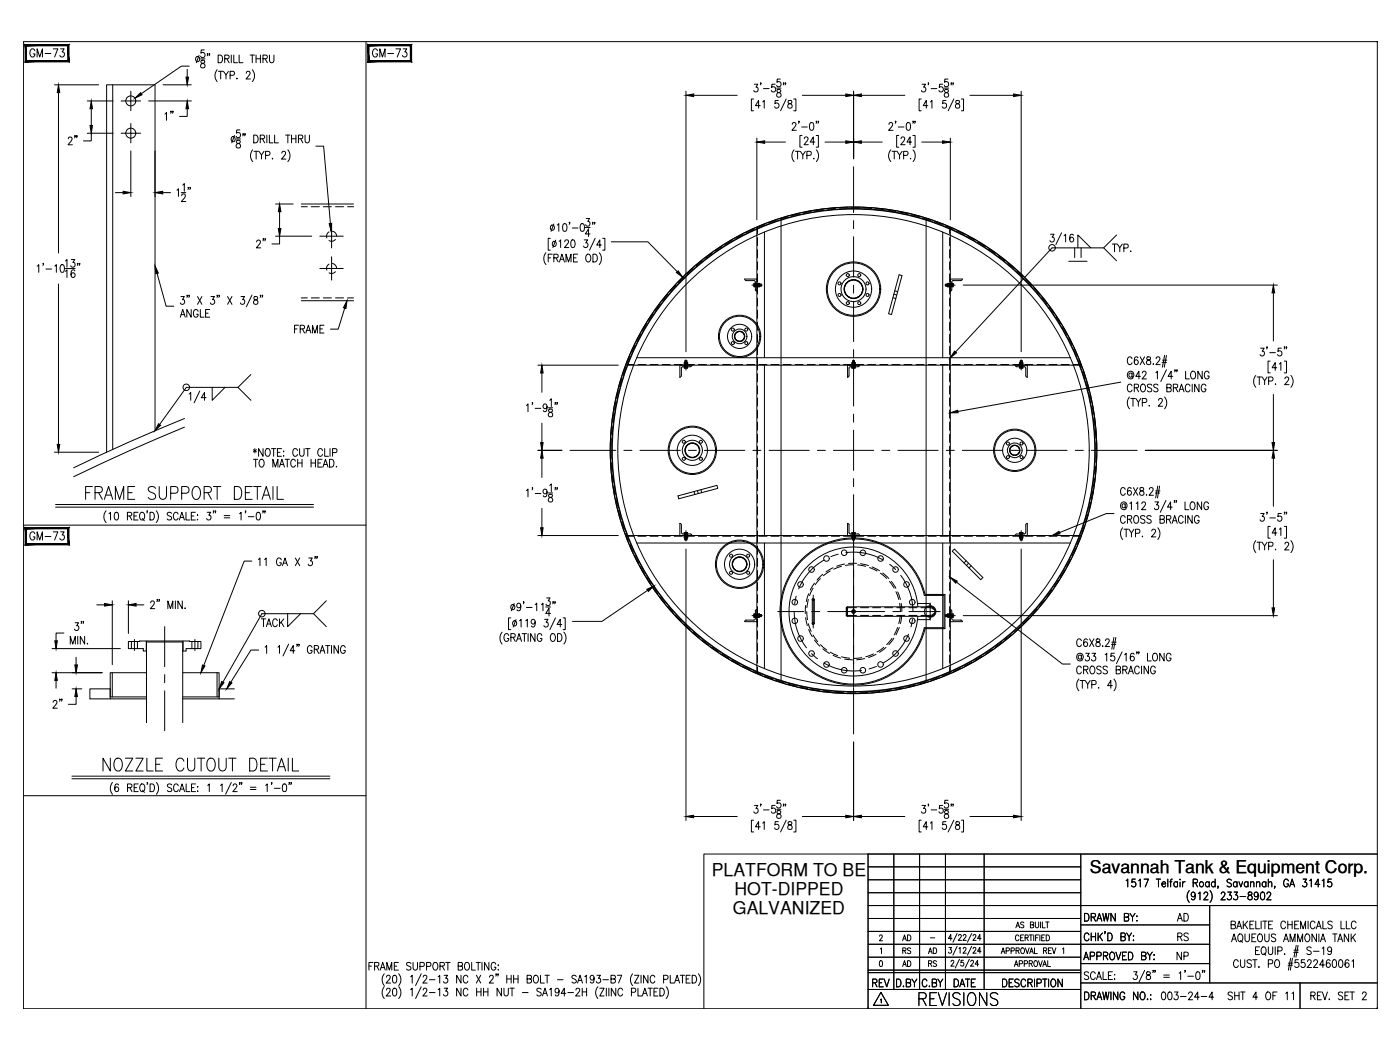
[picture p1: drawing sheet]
<svg xmlns="http://www.w3.org/2000/svg" width="610mm" height="457mm" viewBox="0 0 610 457" stroke-linecap="round" stroke-linejoin="round" font-family="sans-serif">
<defs><g id="words">
<g font-size="9.7">
<text x="36.3" y="218.7">FRAME SUPPORT DETAIL</text>
<text x="44.1" y="336.9">NOZZLE CUTOUT DETAIL</text>
<text x="399.3" y="439.2">REVISIONS</text>
</g>
<text font-size="8.8" x="456.1" y="107.6">3/16</text>
<g font-size="7.7">
<text x="310" y="381.2">PLATFORM TO BE</text>
<text x="474.6" y="380.3">Savannah Tank &amp; Equipment Corp.</text>
<text x="319.8" y="389.7">HOT-DIPPED</text>
<text x="319.1" y="398.1">GALVANIZED</text>
</g>
<g font-size="7.5">
<text x="28.6" y="64.2">2&quot;</text>
<text x="110.8" y="109">2&quot;</text>
<text x="28.2" y="309.7" transform="rotate(-90 28.2 309.7)">2&quot;</text>
<text x="535.5" y="411.7">AQUEOUS AMMONIA TANK</text>
</g>
<g font-size="7.1">
<text x="12" y="26.1">GM-73</text>
<text x="161.2" y="26.1">GM-73</text>
<text x="76.6" y="53.6" transform="rotate(-90 76.6 53.6)">1&quot;</text>
<text x="127.4" y="146.4">FRAME</text>
<text x="109.4" y="200">*NOTE: CUT CLIP</text>
<text x="109.4" y="204.6">TO MATCH HEAD.</text>
<text x="12" y="236.4">GM-73</text>
<text x="112.9" y="274.1">TACK</text>
<text x="535.2" y="405.7">BAKELITE CHEMICALS LLC</text>
<text x="511.9" y="411">RS</text>
<text x="159.8" y="423.7">FRAME SUPPORT BOLTING:</text>
<text x="379.2" y="431.1">REV</text>
<text x="389.5" y="431.1">D.BY</text>
<text x="400.8" y="431.1">C.BY</text>
<text x="414.5" y="431.1">DATE</text>
<text x="435.7" y="431.1">DESCRIPTION</text>
<text x="471.3" y="427.9">SCALE:</text>
</g>
<g font-size="6.6">
<text x="483.3" y="110.8">TYP.</text>
<text x="471.3" y="402.2">DRAWN BY:</text>
<text x="511.9" y="402.2">AD</text>
<text x="471" y="419.1">APPROVED BY:</text>
<text x="511.5" y="419.1">NP</text>
<text x="471.3" y="436.4">DRAWING NO.:</text>
<text x="504.8" y="436.4">003-24-4</text>
<text x="533.8" y="436.4">SHT 4 OF 11</text>
<text x="569.7" y="436.4">REV. SET 2</text>
</g>
<text font-size="6.2" x="392.3" y="411">AD</text>
<g font-size="5.7">
<text x="392.3" y="416.3">RS</text>
<text x="403.2" y="416.3">AD</text>
<text x="435" y="416.3">APPROVAL REV 1</text>
<text x="392.3" y="421.9">AD</text>
<text x="403.6" y="421.9">RS</text>
<text x="441" y="421.9">APPROVAL</text>
</g>
<text font-size="2.6" x="404.3" y="409.6">-</text>
</g></defs>
<!-- layer: 0 -->
<g fill="none" stroke="#000" stroke-width=".44">
<path d="M10.2 18.1h589.5v421.1h-589.5zM159.4 18.1v421.1M10.2 228.7h149.2M10.2 346.5h149.2M378 371.9h-71.5v67.3M378 377.5h92.6M378 371.9v67.3M378 371.9h221.7M389.2 371.9v58.9M400.4 371.9v58.9M411.7 371.9v58.9M428.5 371.9v58.9"/>
<path d="M470.6 371.9v67.3M378 383.1h92.6M378 388.7h92.6M378 399.9h92.6M378 394.3h221.7M526.7 394.3v33.7M378 416.8h92.6M378 405.6h92.6M378 411.2h148.7M470.6 419.6h56.1M470.6 402.7h56.1M378 423.5h92.6"/>
<path d="M378 422.4h92.6M378 430.8h92.6M470.6 428h129.1M566.1 428v11.2"/>
</g>
<!-- layer: TEXT -->
<g fill="#000" stroke="#000" stroke-width=".44">
<path d="M11 19.4l.5 6.9v-6.3zM11 19.4l.5 6.9-.5 .6zM11.5 26.3l-.5 .6 18.5-.6zM11 26.9l18.5-.6 .5 .6zM29.5 20v6.3l.5 .6zM29.5 20l.5-.6v7.5zM11.5 20h18l.5-.6zM11 19.4h19l-18.5 .6z"/>
<path d="M160.1 19.4l.6 6.9v-6.3zM160.1 19.4l.6 6.9-.6 .6zM160.7 26.3l-.6 .6 18.6-.6zM160.1 26.9l18.6-.6 .5 .6zM178.7 20v6.3l.5 .6zM178.7 20l.5-.6v7.5zM160.7 20h18l.5-.6zM160.1 19.4h19.1l-18.5 .6z"/>
<path d="M11 229.7l.5 7v-6.4zM11 229.7l.5 7-.5 .6zM11.5 236.7l-.5 .6 18.5-.6zM11 237.3l18.5-.6 .5 .6zM29.5 230.3v6.4l.5 .6zM29.5 230.3l.5-.6v7.6zM11.5 230.3h18l.5-.6zM11 229.7h19l-18.5 .6z"/>
</g>
<g fill="none" stroke="#000" stroke-width=".44">
<path d="M490.4 383.5l.7-.7v3.4M494.3 382.8h-1.3l-.2 1.5a1.04 1.04 0 0 1 1.6 0 1.04 1.04 0 0 1-.2 1.5 1.04 1.04 0 0 1-1.5-.3M495.8 383.5l.7-.7v3.4M498.2 382.8h1.9l-1.4 3.4M503.5 382.8h1.9M504.4 382.8v3.4M505.9 384.9h1.7l-.2-.6a.96 .96 0 0 0-1.3 .1 .96 .96 0 0 0 .1 1.4 .96 .96 0 0 0 1.4-.1M508.5 382.8v3.4M509.3 383.9h1M510.4 382.8l-.5 .2-.2 .5v2.7M512.7 384.4l-.2-.3a1.01 1.01 0 0 0-1.4 1 1.01 1.01 0 0 0 1.4 .9l.2-.3M512.7 383.9v2.3"/>
<path d="M513.8 382.8v.3zM513.8 384.1v2.1M514.9 383.9v2.3M516 383.9a.94 .94 0 0 0-1.1 1M517.8 387.8a3.9 3.9 0 0 0 0 5.1M519.5 384.4l1.7-.1 .2-.5-.2-.8-1.7-.2v3.4M520.4 389.6a.9 .9 0 0 1-1 .9 .9 .9 0 0 1-.7-1.1l.8-1a1.98 1.98 0 0 1 .1 3.4l-.6-.2-.2-.3M520.5 384.4l.9 1.8M521.8 389.1l.7-.7v3.4M524.2 389.2l.6-.8 .8 .2 .3 .5-.4 1.1-1.4 1.6h1.9M526.5 384.4a1.06 1.06 0 0 0-1.7 .4 1.06 1.06 0 0 0 1.2 1.4l.5-.5M526.5 383.9v2.3"/>
<path d="M526.9 387.8a3.9 3.9 0 0 1 0 5.1M529.1 384.4a1.06 1.06 0 0 0-1.8 .4 1.06 1.06 0 0 0 1.3 1.4l.5-.5M529.1 382.8v3.4M530.5 386h-.3h.3l-.3 .8M531.8 389.2l.5-.8 .8 .2 .3 .5-.4 1.1-1.4 1.6h2M534.6 388.4h1.5l-.8 1.3a1.03 1.03 0 0 1 .9 1.6 1.03 1.03 0 0 1-1.8-.1M536.2 383.3a1.01 1.01 0 0 0-1.1-.5 1.01 1.01 0 0 0-.8 .8l.3 .5 1.3 .6 .3 1a1.16 1.16 0 0 1-1.9 0M537.4 388.4h1.4l-.8 1.3a1.03 1.03 0 0 1 .9 1.6 1.03 1.03 0 0 1-1.8-.1M538.6 384.4l-.2-.3a1.01 1.01 0 0 0-1.4 1 1.01 1.01 0 0 0 1.4 .9l.2-.3M538.6 383.9v2.3M539.5 383.9l.8 2.3 .8-2.3M539.9 390.4h2.5"/>
<path d="M543.4 384.4l-.2-.3a1.03 1.03 0 0 0-1.4 1 1.03 1.03 0 0 0 1.4 .9l.2-.3M543.4 383.9v2.3M543.6 388.6v1a1.23 1.23 0 0 1 1.5 .7 1.23 1.23 0 0 1-.5 1.5 1 1 0 0 1-1.3-.8 1 1 0 0 1 .9-1.1l.8-.3 .1-.7a.98 .98 0 0 0-1.5-.3zM544.5 384.6l.7-.7 .7 .2 .1 2.1M544.5 383.9v2.3M547.1 384.6l.7-.7 .7 .2 .1 2.1M547.1 383.9v2.3M547.9 389.6a.96 .96 0 0 1-1.4 .8 .96 .96 0 0 1-.3-1.5l.7-.5a1.85 1.85 0 0 1 1 1.8 1.85 1.85 0 0 1-1.1 1.6l-.6-.5M549.2 388.6l.7-.2a2.16 2.16 0 0 1 0 3.4h-.3a2.34 2.34 0 0 1-.4-3.2zM551.2 384.4a1.06 1.06 0 0 0-1.8 .4 1.06 1.06 0 0 0 1.3 1.4l.5-.5M551.2 383.9v2.3M551.7 389.2l.5-.8h.6l.5 .7-.4 1.1-1.4 1.6h2"/>
<path d="M552.3 384.6l.7-.7 .7 .2 .1 2.1M552.3 382.8v3.4M555.1 386h-.2h.2l-.2 .8M561 383.6a1.07 1.07 0 0 0-1.3-.8 1.07 1.07 0 0 0-.7 1.3v.8a1.06 1.06 0 0 0 1 1.3 1.06 1.06 0 0 0 1-1.3h-.7M561.5 386.2l1.1-3.4 1.1 3.4M562 385.1h1.3M567.4 382.8h1.5l-.8 1.3a1.01 1.01 0 0 1 .8 1.6 1.01 1.01 0 0 1-1.7-.2M570.3 383.5l.7-.7v3.4M574.7 385.1h-2.1l1.4-2.3v3.4M575.7 383.5l.7-.7v3.4M579.7 382.8h-1.4l-.1 1.5a1.04 1.04 0 0 1 1.5 0 1.04 1.04 0 0 1-.1 1.5 1.04 1.04 0 0 1-1.6-.3M383 407.7l.2-.5a.69 .69 0 0 1 .9 .2 .69 .69 0 0 1-.2 1l-1 1.2h1.4"/>
<path d="M383.2 418.4l.3-.1a1.4 1.4 0 0 1 .8 1.3 1.4 1.4 0 0 1-.8 1.2l-.6-1zM383.3 413.2l.5-.5v2.5M413.2 412.6h1.1l-.6 .9a.77 .77 0 0 1 .6 1.2 .77 .77 0 0 1-1.3-.1M414.1 418.7l.2-.4 .6-.2 .4 .8-1.3 1.8h1.4M414.5 408.6h-1.5l1-1.7v2.6M416.8 412l-1.9 3.9M416.8 406.5l-1.9 3.8M417.4 407.5l.4-.6 .8 .5-1.3 2.1h1.4M417.6 413l.5-.4v2.5M417.8 417.7l-1.8 3.8M419.4 413.1l.4-.5h.6l.3 .4-.3 .9-1.1 1.2h1.4M419.4 407.5l.2-.5a.69 .69 0 0 1 1 .3 .69 .69 0 0 1-.2 .9l-1.1 1.3h1.4"/>
<path d="M419.5 418.1h-1l-.1 1.1a.78 .78 0 0 1 1.2 .1 .78 .78 0 0 1-.2 1.1 .78 .78 0 0 1-1.1-.2M422.1 417.7l-1.9 3.8M422.7 418.7l.1-.3a.62 .62 0 0 1 .9-.2 .62 .62 0 0 1 .1 .9l-1.2 1.6h1.4M423.1 412l-1.9 3.9M423.1 406.5l-1.9 3.8M423.7 413.1l.4-.5h.6l.2 .4-1.3 2.1h1.5M423.7 407.5l.4-.6 .8 .5-1.3 2.1h1.5M426.2 419.8h-1.6l1-1.7v2.6M427.2 414.2h-1.6l1.1-1.6v2.5M427.2 408.6h-1.6l1.1-1.7v2.6M442.3 404l.9-2.5 .8 2.5M442.7 403.2h1"/>
<path d="M443.7 407.7a.79 .79 0 0 0-1-.6 .79 .79 0 0 0-.5 1v.6a.79 .79 0 0 0 .5 .9 .79 .79 0 0 0 1-.6M444.4 408.3h.8M445.7 407.1h-1.3v2.5h1.3M445.8 401.8l-.5-.3-.9 .3 .2 .6 1.1 .6 .1 .7-.5 .3-.9-.3M446.3 408.3l1.3-.1v-1l-1.3-.1v2.5M447 408.3l.7 1.3M448.2 407.1h1.4M448.7 402.7l1.2-.1 .1-.9-1.3-.2v2.5l1.3-.3 .1-.5-.5-.5M448.9 407.1v2.5M450.1 407.1v2.5M450.8 401.5l.1 2.2 .5 .3 .7-.3 .2-2.2M450.9 408.3h.9"/>
<path d="M452.3 407.1h-1.4v2.5M452.8 407.1v2.5M453.1 401.5v2.5M453.6 408.3h.8M453.9 401.5v2.5h1.2M454.9 407.1h-1.3v2.5h1.3M455.3 401.5h1.5M455.5 407.1a1.28 1.28 0 0 1 1.5 1.3 1.28 1.28 0 0 1-1.5 1.2zM456 401.5v2.5M474.2 407a1.05 1.05 0 0 0-1.3-.7 1.05 1.05 0 0 0-.8 1.3v.8a1.04 1.04 0 0 0 .8 1.2 1.04 1.04 0 0 0 1.3-.8M475.1 406.2v3.4M475.1 407.9h1.9"/>
<path d="M477 406.2v3.4M478.1 406.2v3.4M478.8 407.7l1.2 1.9M480 406.2l-1.9 2.3M481.3 405.8h-.3h.3l-.3 .8M482.4 406.2a1.71 1.71 0 0 1 1.9 1.7 1.71 1.71 0 0 1-1.9 1.7zM488.1 407.9l1.6-.2 .3-.5-.3-.8-1.6-.2v3.4h1.2l.6-.3 .1-.8-.7-.6M490.5 406.2l1.1 1.7v1.7M492.7 406.2l-1.1 1.7M493.6 407.4v.3zM493.6 409.3v.3zM539.2 418.7a1.07 1.07 0 0 0-1.3-.8 1.07 1.07 0 0 0-.8 1.3v.8a1.06 1.06 0 0 0 .8 1.3 1.06 1.06 0 0 0 1.3-.8"/>
<path d="M540.1 417.9v2.4a.95 .95 0 0 0 1 1 .95 .95 0 0 0 .9-1v-2.4M544.9 418.4a1.01 1.01 0 0 0-1.1-.6 1.01 1.01 0 0 0-.8 .9l.2 .5 1.4 .6 .3 1a1.16 1.16 0 0 1-1.9 0M545.5 417.9h1.9M546.4 417.9v3.4M548.5 412.3h-1.8v3.3h1.8M549.4 412.8l.5-.5a1.83 1.83 0 0 1 1.4 1.5 1.83 1.83 0 0 1-.8 1.8 1.77 1.77 0 0 1-1.1-2.8zM550.4 415l.8 1M552.3 419.7l1.6-.2 .3-.5-.3-.9-1.6-.2v3.4M552.3 412.3v2.4a.95 .95 0 0 0 .9 1 .95 .95 0 0 0 1-1v-2.4M555.3 412.3v3.3M555.5 418.1l.3-.2a1.72 1.72 0 0 1 1.4 1.7 1.72 1.72 0 0 1-1.4 1.7 2.13 2.13 0 0 1-.3-3.2zM556.4 414.1l1.6-.2 .3-.5-.1-.8-1.8-.3v3.3"/>
<path d="M559.2 415.5h.3zM561 419.4h1.9M562 417.3l-1 5.1M562.8 417.3l-1 5.1M563.3 414.7h1.9M564.4 411.7l-1 5.1M565.2 411.7l-.9 5.1M565.3 417.9h-1.3l-.1 1.5a1.04 1.04 0 0 1 1.5 0 1.04 1.04 0 0 1-.2 1.5 1.04 1.04 0 0 1-1.5-.3M568.1 417.9h-1.4l-.1 1.5a1.04 1.04 0 0 1 1.5 0 1.04 1.04 0 0 1-.1 1.5 1.04 1.04 0 0 1-1.6-.3M569.3 418.7l.3-.6a.94 .94 0 0 1 1.3 .3 .94 .94 0 0 1-.3 1.3l-1.4 1.6h1.9M570.9 412.8a1.03 1.03 0 0 0-1-.5 1.03 1.03 0 0 0-.9 .8l.3 .5 1.4 .6 .2 .5v.5l-.6 .4-1.3-.4M572 418.7l.3-.6 .8-.2 .6 1-1.8 2.4h1.9"/>
<path d="M575.7 412.9l.7-.6v3.3M579.1 418.4a.76 .76 0 0 0-1.2-.3l-.3 .5a2.14 2.14 0 0 0 .7 2.7 .96 .96 0 0 0 .9-1.4 .96 .96 0 0 0-1.6-.2l-.1 .5M579.8 413.4l-.1 .5a.93 .93 0 0 1-1.4 .1 .93 .93 0 0 1 0-1.3 .93 .93 0 0 1 1.4 .1l.1 .6a1.58 1.58 0 0 1-1.1 2.2l-.5-.4M580.5 418.1l.7-.2a2.17 2.17 0 0 1 0 3.4h-.3a2.39 2.39 0 0 1-.4-3.2zM583.2 418.1l.7-.2a2.1 2.1 0 0 1 0 3.4h-.3a2.46 2.46 0 0 1-.4-3.2zM587.3 418.4l-.1-.3-.7-.2a1.92 1.92 0 0 0 .1 3.4 .99 .99 0 0 0 .8-1.5 .99 .99 0 0 0-1.6-.1l-.1 .5M588.7 418.6l.7-.7v3.4M167.3 424a3.9 3.9 0 0 0 0 5.1M167.3 429.7a3.9 3.9 0 0 0 0 5.1M168.3 425.5l.3-.7a.94 .94 0 0 1 1.3 .3 .94 .94 0 0 1-.4 1.3l-1.4 1.6h2M168.3 431.1l.6-.8 .8 .2 .2 .4-.4 1.2-1.4 1.6h2M171.3 424.8l.7-.1a2.16 2.16 0 0 1 0 3.3h-.3a2.39 2.39 0 0 1-.4-3.2z"/>
<path d="M171.3 430.5l.7-.2a2.16 2.16 0 0 1 0 3.4h-.3a2.41 2.41 0 0 1-.4-3.2zM173.6 424a3.8 3.8 0 0 1 0 5.1M173.6 429.7a3.8 3.8 0 0 1 0 5.1M178.8 425.3l.7-.6v3.3M178.8 430.9l.7-.6v3.4M183.4 424l-2.4 5.1M183.4 429.7l-2.4 5.1M184.3 425.5l.2-.7a.94 .94 0 0 1 1.3 .3 .94 .94 0 0 1-.3 1.3l-1.4 1.6h1.9M184.3 431.1l.5-.8 .8 .2 .3 .4-.4 1.2-1.4 1.6h1.9M187 426.6h2.4M187 432.2h2.4M190.8 425.3l.7-.6v3.3"/>
<path d="M190.8 430.9l.7-.6v3.4M193.4 424.7h1.5l-.9 1.3a1.02 1.02 0 0 1 .9 1.6 1.02 1.02 0 0 1-1.8-.2M193.4 430.3h1.5l-.9 1.3a1.02 1.02 0 0 1 .9 1.5 1.02 1.02 0 0 1-1.8-.1M200.7 424.7v3.3l-1.9-3.3v3.3M200.7 430.3v3.4l-1.9-3.4v3.4M203.7 425.5a1.05 1.05 0 0 0-1.2-.8 1.05 1.05 0 0 0-.8 1.3v.8a1.04 1.04 0 0 0 .8 1.2 1.04 1.04 0 0 0 1.2-.8M203.7 431.1a1.04 1.04 0 0 0-1.2-.8 1.04 1.04 0 0 0-.8 1.3v.8a1.05 1.05 0 0 0 .8 1.3 1.05 1.05 0 0 0 1.2-.8M207.4 424.7l1.9 3.3M207.5 430.3v3.4M207.5 431.9h2M209.3 424.7l-1.9 3.3M209.5 430.3v3.4"/>
<path d="M210.6 431.9h1.9M210.6 430.3v3.4M212.5 430.3v3.4M213.1 425.5l.6-.8 .8 .1 .3 .5-.4 1.1-1.4 1.6h1.9M218.3 430.3v3.4l-1.9-3.4v3.4M219.4 430.3v2.4a.95 .95 0 0 0 1 1 .95 .95 0 0 0 .9-1v-2.4M220.7 424.7v3.3M220.7 426.3h1.9M222 430.3h1.9M222.6 424.7v3.3M223 430.3v3.4M223.6 426.3h2"/>
<path d="M223.6 424.7v3.3M225.6 424.7v3.3M227.5 432.2h2.4M229.5 426.3l1.7-.2 .2-.5-.2-.8-1.7-.1v3.3h1.2l.6-.3 .1-.8-.7-.6M232.8 424.8a1.58 1.58 0 0 1 1.7 .9 1.58 1.58 0 0 1-.4 1.9l-.5 .4a1.82 1.82 0 0 1-1.4-1.3 1.82 1.82 0 0 1 .6-1.9zM235.4 424.7v3.3h1.6M235.7 430.8a1.03 1.03 0 0 0-1.1-.6 1.03 1.03 0 0 0-.8 .9l.2 .5 1.5 .8a.81 .81 0 0 1-.5 1.3l-1.2-.5M236.2 433.7l1.1-3.4 1.1 3.4M236.6 432.5h1.4M237.3 424.7h1.9M238.2 424.7v3.3M239.3 430.9l.7-.6v3.4"/>
<path d="M242.7 426.6h2.5M243.4 431.4l-.4 .8a.93 .93 0 0 1-1.2-.3 .93 .93 0 0 1 .2-1.3 .93 .93 0 0 1 1.3 .2l.1 .6a1.71 1.71 0 0 1-1.1 2.3l-.5-.5M246.4 432.5h-2l1.3-2.2v3.4M247.3 432.2h2.4M250.8 431.1l.5-.8 .9 .2 .2 .4-.4 1.2-1.4 1.6h1.9M250.9 425.2a1.01 1.01 0 0 0-1-.6 1.01 1.01 0 0 0-.9 .9l.3 .5 1.3 .6 .3 1a1.16 1.16 0 0 1-1.9 0M251.5 428l1-3.3 1.1 3.3M251.9 426.9h1.3M253.5 431.9h1.9M253.5 430.3v3.4M254.6 425.3l.7-.6v3.3M255.4 430.3v3.4"/>
<path d="M258.7 425.8a.91 .91 0 0 1-1 1 .91 .91 0 0 1-.8-1.2l.9-.9a1.98 1.98 0 0 1 .1 3.3l-.8-.4M259.9 424.7h1.5l-.8 1.3a1.02 1.02 0 0 1 .9 1.6 1.02 1.02 0 0 1-1.8-.2M260.3 429.7a3.8 3.8 0 0 0 0 5.1M261.1 430.3h1.9l-1.9 3.4h1.9M262.5 426.6h2.5M264 430.3v3.4M265.1 430.3v3.4M266.1 426.3l1.6-.2 .3-.5-.3-.8-1.6-.1v3.3h1.2l.5-.3 .2-.8-.7-.6M268.1 430.3v3.4l-1.9-3.4v3.4M268.8 424.7h1.9l-1.3 3.3M271.1 431.1a1.04 1.04 0 0 0-1.3-.8 1.04 1.04 0 0 0-.7 1.3v.8a1.05 1.05 0 0 0 .7 1.3 1.05 1.05 0 0 0 1.3-.8M274.9 432.1l1.6-.2 .3-.5-.1-.8-.5-.3h-1.3v3.4"/>
<path d="M275.5 424a3.8 3.8 0 0 0 0 5.1M276.3 424.7h1.9l-1.9 3.3h1.9M277.8 430.3v3.4h1.6M279.1 424.7v3.3M279.7 433.7l1.1-3.4 1.1 3.4M280.1 432.5h1.4M282.1 424.7v3.3l-1.9-3.3v3.3M282.1 430.3h1.9M283.1 430.3v3.4M284.8 431.9h1M285.1 425.5a1.05 1.05 0 0 0-1.2-.8 1.05 1.05 0 0 0-.8 1.3v.8a1.04 1.04 0 0 0 .8 1.2 1.04 1.04 0 0 0 1.2-.8M286.5 430.3h-1.7v3.4h1.7"/>
<path d="M287.3 430.3a1.71 1.71 0 0 1 2 1.7 1.71 1.71 0 0 1-2 1.7zM289 426.4l1.6-.1 .3-.5-.3-1-1.6-.1v3.3M290.1 429.7a3.8 3.8 0 0 1 0 5.1M291.8 424.7v3.3h1.7M293.7 428l1.1-3.3 1.1 3.3M294.2 426.9h1.3M296.2 424.7h1.9M297.2 424.7v3.3M298.8 426.3h1.1M300.6 424.7h-1.8v3.3h1.8M301.4 424.7a1.71 1.71 0 0 1 1.9 1.7 1.71 1.71 0 0 1-1.9 1.6zM304.1 424a3.8 3.8 0 0 1 0 5.1"/>
<path d="M383.4 435.3l.3-.3v1.7M383.6 432.1l3.2 5.6h-6.4zM493.6 423.1h1.5l-.8 1.3a1.01 1.01 0 0 1 .8 1.6 1.01 1.01 0 0 1-1.7-.1M498.4 422.5l-2.4 5.1M499.3 423.3v1a1.32 1.32 0 0 1 1.5 .5 1.32 1.32 0 0 1-.1 1.6 1.08 1.08 0 0 1-1.7-.8 1.08 1.08 0 0 1 1.5-1.2l.4-.8a.98 .98 0 0 0-1.6-.3zM502.2 422.7h-.3h.3l-.3 .8M503 422.7h-.2h.2l-.2 .8M506.7 424.6h2.5M506.7 425.5h2.5M513.4 423.8l.7-.7v3.4M516.1 422.7h-.2h.2l-.2 .8M517.2 425.1h2.5"/>
<path d="M521 423.3l.7-.2a2.16 2.16 0 0 1 0 3.4h-.3a2.46 2.46 0 0 1-.4-3.2zM523.8 422.7h-.3h.3l-.3 .8M524.6 422.7h-.3h.3l-.3 .8M548.2 420.9v.4zM560.9 420.3h1.9M576.7 420.2h-2.1l1.4-2.3v3.4"/>
<circle cx="523.2" cy="385" r="1.05"/>
</g>
<!-- layer: SHOP TAG -->
<path d="M378 439.2h.1M599.7 439.2h.1" fill="none" stroke="#000" stroke-width=".44"/>
<!-- layer: DIM -->
<g fill="none" stroke="#000" stroke-width=".44">
<path d="M23.7 36.9h19.3M71 36.9h12.3M81.5 30.2v3.4M82.4 28.8h-3.4l-17.5 12M86.7 24.1l-1.2 3.2M87.4 25.7h1.9M87.6 26.4v.9a1.34 1.34 0 0 1 1.4 .6 1.34 1.34 0 0 1 0 1.5 1.09 1.09 0 0 1-1.7-.7 1.09 1.09 0 0 1 1.4-1.2l.4-.8a1.01 1.01 0 0 0-1.5-.3zM89 21.7h-1.4l-.1 1.5a1.05 1.05 0 0 1 1.5 0 1.05 1.05 0 0 1-.1 1.5 1.05 1.05 0 0 1-1.5-.3M90.5 23.5h-.3h.3l-.3 .8M91.3 23.5h-.3h.3l-.3 .8M94.6 30.4a4 4 0 0 0 0 5.1M95 24a1.69 1.69 0 0 1 1.9 1.6 1.69 1.69 0 0 1-1.9 1.7z"/>
<path d="M95.1 31h1.9M96.1 31v3.4M97.3 31l1.1 1.7v1.7M97.9 25.6l1.6-.2 .3-.5-.2-.6-1.7-.3v3.3M98.8 25.6l1 1.7M99.5 31l-1.1 1.7M100.2 32.8l1.6-.1 .3-.6-.3-.9-1.6-.2v3.4M100.7 24v3.3M101.8 24v3.3h1.6M103.2 34.1v.3zM104.1 24v3.3h1.7M107.3 31.8l.5-.8 .8 .2 .3 .5-.4 1.1-1.4 1.6h1.9"/>
<path d="M108.9 24h1.9M109.8 30.4a3.9 3.9 0 0 1 0 5.1M109.8 24v3.3M111.5 24v3.3M111.5 25.6h1.9M113.4 24v3.3M114.5 25.6l1.6-.2 .3-.5-.1-.6-1.8-.3v3.3M115.4 25.6l1 1.7M117.3 24v2.4a.97 .97 0 0 0 1 .9 .97 .97 0 0 0 1-.9v-2.4M298.7 39.7v113.4M328.5 36.7h1.5l-.8 1.2a1.01 1.01 0 0 1 .8 1.6 1.01 1.01 0 0 1-1.8-.1M331.4 36.2h-.3h.3l-.3 .8"/>
<path d="M332.4 38.6h2.5M337.5 36.7h-1.4l-.1 1.4a1.05 1.05 0 0 1 1.5 0 1.05 1.05 0 0 1-.1 1.6 1.05 1.05 0 0 1-1.5-.3M338.2 38.4h1.9M338.4 39.1l-.1 .6 .4 .5a1.08 1.08 0 0 1 1.4 1.3 1.08 1.08 0 0 1-1.8 .5v-1.2l1.5-.8 .2-.6a1.01 1.01 0 0 0-1.6-.3zM339.8 34.4h-1.4l-.1 1.5a1.05 1.05 0 0 1 1.6 0 1.05 1.05 0 0 1-.2 1.5 1.05 1.05 0 0 1-1.5-.3M341.3 36.2h-.3h.3l-.3 .8M342.1 36.2h-.2h.2l-.2 .8M371.7 39.7v29.4M401.5 36.7h1.5l-.8 1.2a1.02 1.02 0 0 1 .8 1.6 1.02 1.02 0 0 1-1.8-.1M404.4 36.2h-.3h.3l-.3 .8M405.5 38.6h2.4M410.5 36.7h-1.4l-.1 1.4a1.05 1.05 0 0 1 1.5 0 1.05 1.05 0 0 1-.1 1.6 1.05 1.05 0 0 1-1.6-.3"/>
<path d="M411.2 38.4h1.9M411.4 39.1v.9a1.37 1.37 0 0 1 1.4 .6 1.37 1.37 0 0 1 0 1.5 1.1 1.1 0 0 1-1.7-.7 1.1 1.1 0 0 1 1.4-1.2l.4-.8a1.01 1.01 0 0 0-1.5-.3zM412.8 34.4h-1.4l-.1 1.5a1.05 1.05 0 0 1 1.5 0 1.05 1.05 0 0 1-.1 1.5 1.05 1.05 0 0 1-1.5-.3M414.3 36.2h-.3h.3l-.3 .8M415.1 36.2h-.2h.2l-.2 .8M444.7 39.7v113.4M25.5 40.3v69.9M38 44h11.2M38 58h11.2M39.7 58v3.4h-3.3M39.7 47.3v7.3M64.7 44h18.6"/>
<path d="M81.5 47.3v3.4h-3.3M102.1 59l-1.2 3.2M104.5 56.6h-1.4l-.2 1.4a1.05 1.05 0 0 1 1.6 0 1.05 1.05 0 0 1-.2 1.6 1.05 1.05 0 0 1-1.5-.3M105.9 58.3h-.2h.2l-.2 .9M106.8 58.3h-.3h.3l-.3 .9M110.5 58.8a1.71 1.71 0 0 1 1.9 1.7 1.71 1.71 0 0 1-1.9 1.7zM116.2 58.8v3.4M117.3 58.8v3.4h1.6M119.6 58.8v3.4h1.6M124.4 58.8h1.9M125.3 58.8v3.4M126.9 58.8v3.4"/>
<path d="M128.8 58.8v3.4M132.8 58.8v2.4a.95 .95 0 0 0 1 1 .95 .95 0 0 0 .9-1v-2.4M302 41.5h19M328.2 43.1h-1v5.1h1M331 46h-2l1.3-2.3v3.4M332.1 44.4l.7-.7v3.4M338.9 43.7h-1.3l-.2 1.5a1.05 1.05 0 0 1 1.6 0 1.05 1.05 0 0 1-.2 1.5 1.05 1.05 0 0 1-1.5-.2M342.3 43.1l-2.4 5.1M343.3 43.9v.9a1.35 1.35 0 0 1 1.4 .6 1.35 1.35 0 0 1 0 1.5l-.5 .2a1.08 1.08 0 0 1-1.3-1.1 1.08 1.08 0 0 1 1.5-1l.4-.8a1.06 1.06 0 0 0-1.5-.3zM345 54.2l.2-.7a.94 .94 0 0 1 1.3 .3 .94 .94 0 0 1-.3 1.3l-1.4 1.6h1.9M345.6 43.1h1v5.1h-1M348 52.9h-.3h.3l-.3 .8"/>
<path d="M349.1 55.3h2.4M349.2 59h-.9v5.1h.9M349.4 41.5h18.9M352.9 53.5l.7-.1a2.16 2.16 0 0 1 0 3.3h-.3a2.39 2.39 0 0 1-.4-3.2zM355.4 59h.9v5.1h-.9M355.6 52.9h-.3h.3l-.3 .8M356.4 52.9h-.3h.3l-.3 .8M375.1 41.5h18.9M387.1 54.2l.2-.7a.94 .94 0 0 1 1.4 .3 .94 .94 0 0 1-.4 1.3l-1.4 1.6h2M390.1 52.9h-.3h.3l-.3 .8M391.1 55.3h2.5M391.4 59h-1v5.1h1"/>
<path d="M395 53.5l.7-.1a2.16 2.16 0 0 1 0 3.3h-.3a2.39 2.39 0 0 1-.4-3.2zM397.5 59h1v5.1h-1M397.7 52.9h-.2h.2l-.2 .8M398.5 52.9h-.2h.2l-.2 .8M401.1 43.1h-.9v5.1h.9M404 46h-2l1.3-2.3v3.4M405.1 44.4l.7-.7v3.4M411.9 43.7h-1.3l-.2 1.5a1.05 1.05 0 0 1 1.6 0 1.05 1.05 0 0 1-.2 1.5 1.05 1.05 0 0 1-1.5-.2M415.3 43.1l-2.4 5.1M416.3 43.9v.9a1.34 1.34 0 0 1 1.4 .6 1.34 1.34 0 0 1-.1 1.5 1.01 1.01 0 0 1-1.5-.3 1.01 1.01 0 0 1 .7-1.4l.8-.4 .2-.6a1.02 1.02 0 0 0-1.5-.3zM418.6 43.1h1v5.1h-1M422.3 41.5h19"/>
<path d="M57 65.7v19.9M67.5 65.7v19.9M102.8 60.5h1.9M103.1 61.2v1a1.23 1.23 0 0 1 1.5 .7 1.23 1.23 0 0 1-.6 1.5 1.08 1.08 0 0 1-1.3-1.1 1.08 1.08 0 0 1 1.5-.9l.4-.8a.95 .95 0 0 0-1.5-.4zM110.1 65.2a3.8 3.8 0 0 0 0 5.2M110.6 65.9h1.9M111.5 65.9v3.4M112.8 65.9l1.1 1.6v1.8M113.3 60.4l1.7-.1 .2-.5-.2-.8-1.7-.2v3.4M114.3 60.4l.9 1.8M115 65.9l-1.1 1.6M115.6 67.7l1.7-.2 .2-.5-.2-.9-1.7-.2v3.4"/>
<path d="M118.6 68.9v.4zM122.7 66.7l.6-.8 .8 .2 .3 .4-.5 1.2-1.3 1.6h1.9M125.3 65.2a3.9 3.9 0 0 1 0 5.2M126.9 60.4h1.9M129.9 60.4l1.7-.1 .3-.5-.3-.8-1.7-.2v3.4M130.9 60.4l1 1.8M137.5 63.6h3.4l3 33.7M329.6 60.1v35.6M332.9 61.9h9.1M345.8 65.2a3.9 3.9 0 0 0 0 5.2M346.3 65.9h1.9M347.3 65.9v3.3"/>
<path d="M348.5 65.9l1.1 1.6v1.7M350.2 60.4l.6-.8h.5l.6 .7-.5 1.1-1.3 1.6h1.9M350.7 65.9l-1.1 1.6M351.4 67.7l1.6-.2 .1-1.3-1.7-.3v3.3M354.4 68.9v.3zM354.8 61.9h-2l1.3-2.3v3.4M355.5 65.2a3.8 3.8 0 0 1 0 5.2M359.2 61.9h9.1M375.1 61.9h9M387.9 65.2a3.8 3.8 0 0 0 0 5.2M388.4 65.9h1.9M389.4 65.9v3.3"/>
<path d="M390.6 65.9l1.1 1.6v1.7M392.3 60.4l.6-.8 .8 .2 .2 .5-.3 1.1-1.4 1.6h1.9M392.8 65.9l-1.1 1.6M393.5 67.7l1.6-.2 .2-1.3-1.8-.3v3.3M396.5 68.9v.3zM396.9 61.9h-2l1.4-2.3v3.4M397.6 65.2a3.9 3.9 0 0 1 0 5.2M401.3 61.9h9.1M413.8 60.1v35.6M50.2 83.9h3.4M70.9 83.9h3.3M77 82.8l.7-.6v3.3"/>
<path d="M78.9 83.9h2M79.1 85.2l.6-.8 .8 .2 .2 .5-.4 1.1-1.4 1.6h2M79.6 80.6l.6-.7v3.4M82.1 81.7h-.3h.3l-.3 .8M82.9 81.7h-.3h.3l-.3 .8M120 88.8h7.7M121.7 92.2v7.3M241.2 97.6l-1.3 3.1M242.6 98l.7-.6v3.3M245.3 97.6l.8-.2a2.12 2.12 0 0 1 0 3.3h-.3a2.41 2.41 0 0 1-.5-3.1zM248.1 96.9h-.3h.3l-.3 .8M249.2 99.3h2.5"/>
<path d="M253 97.6l.7-.2a2.12 2.12 0 0 1 0 3.3h-.3a2.3 2.3 0 0 1-.4-3.1zM254.9 99.1h2M255.3 95.1h1.4l-.8 1.3a1.01 1.01 0 0 1 .9 1.6 1.01 1.01 0 0 1-1.8-.2M258.2 96.9h-.3h.3l-.3 .8M259 96.9h-.3h.3l-.3 .8M16.2 115.9l.7-.7v3.4M19 114.7h-.3h.3l-.3 .8M20 117.2h2.5M23.9 115.9l.6-.7v3.4M26.6 115.4l.6-.2a2.12 2.12 0 0 1 0 3.4h-.2a2.3 2.3 0 0 1-.4-3.2zM28.5 113.6l.7-.6v3.3M28.5 118.1l.7-.6v3.3"/>
<path d="M28.5 116.9h4.2M31.1 113h1.5l-.9 1.3a1.02 1.02 0 0 1 .9 1.6 1.02 1.02 0 0 1-1.8-.2M32.6 118l-.9-.5a1.91 1.91 0 0 0 .2 3.3 .96 .96 0 0 0 .9-.9 .96 .96 0 0 0-.8-1 .96 .96 0 0 0-1.1 .8M33.9 114.7h-.3h.3l-.3 .8M34.7 114.7h-.2h.2l-.2 .8M68.4 119.1l3.9 14.2h3.4M120 102.8h15.7M121.7 102.8v3.4h-3.3M237.7 110a4 4 0 0 0 0 5.2M238.7 112.3h1.1M239.6 103.8h-.9v5.1h.9M240.5 110.7h-1.8v3.4"/>
<path d="M241.2 112.3l1.6-.1 .3-.6-.2-.6-.5-.3h-1.2v3.4M242 104.6l-1.3 3.2M242.1 112.3l1 1.8M243.4 105.1l.7-.6v3.3M243.6 114.1l1.1-3.4 1.1 3.4M244 112.9h1.3M245.9 105.3l.6-.8 .8 .1 .3 .5-.5 1.1-1.3 1.6h1.9M246.5 114.1v-3.4l1.1 3.4 1.1-3.4v3.4M248.9 104.6l.7-.1a2.06 2.06 0 0 1 0 3.3h-.3a2.46 2.46 0 0 1-.4-3.2zM249.8 112.3h1M251.5 110.7h-1.7v3.4h1.7M254.4 104.5h1.5l-.9 1.2a1.02 1.02 0 0 1 .9 1.6 1.02 1.02 0 0 1-1.8-.1"/>
<path d="M255.6 110.8a1.58 1.58 0 0 1 1.7 .9 1.58 1.58 0 0 1-.4 1.9 1.05 1.05 0 0 1-1.2 .4 1.05 1.05 0 0 1-.7-1.2l.2-1.3zM256.9 101.9h-2l1.4-2.3v3.4M258.2 110.7a1.71 1.71 0 0 1 1.9 1.7 1.71 1.71 0 0 1-1.9 1.7zM259.2 103.8l-2.5 5.1M260.9 110a4 4 0 0 1 0 5.2M261.9 106.7h-2.1l1.4-2.2v3.3M262.4 103.8h1v5.1h-1M266.2 105.3h15.9l12.8 13M465.4 113.8h7.9M467.9 107.9v4.3M469.3 107.9v-5.6l5.7 5.6M470.7 107.9v4.3"/>
<path d="M486.2 113.6l-5.6-5.7h-22.5l-42 45.4M486.2 102.3l-5.6 5.6M25.5 123.7v69.8M78.5 138.1l1.1-3.3 1.1 3.3M78.8 129.1h1.4l-.8 1.3a1 1 0 0 1 .9 1.6 1 1 0 0 1-1.8-.1M78.9 137h1.3M81.6 128.7h-.2h.2l-.2 .8M82.5 128.7h-.3h.3l-.3 .8M83.3 134.8v3.3l-1.9-3.3v3.3M86 129.1l1.9 3.4M86.3 135.6a1.04 1.04 0 0 0-1.3-.8 1.04 1.04 0 0 0-.8 1.2v.8a1.05 1.05 0 0 0 1 1.3 1.05 1.05 0 0 0 1.1-1.3h-.7M87.2 134.8v3.3h1.6"/>
<path d="M87.9 129.1l-1.9 3.4M89.5 136.4h1.1M91.3 134.8h-1.8v3.3h1.8M91.8 129.1h1.6l-.9 1.3a1.02 1.02 0 0 1 .9 1.6 1.02 1.02 0 0 1-1.8-.1M94.7 128.7h-.3h.3l-.3 .8M95.5 128.7h-.2h.2l-.2 .8M99.1 129.1l1.9 3.4M101 129.1l-1.9 3.4M104.9 129.1h1.6l-.9 1.3a1.02 1.02 0 0 1 .8 1.6 1.02 1.02 0 0 1-1.7-.1M109.7 128.5l-2.4 5.1M110.7 129.3v1a1.23 1.23 0 0 1 1.4 .7 1.23 1.23 0 0 1-.5 1.5 1.09 1.09 0 0 1-1.3-1.1 1.09 1.09 0 0 1 1.5-1l.4-.8a.95 .95 0 0 0-1.5-.3zM113.5 128.7h-.2h.2l-.2 .8"/>
<path d="M114.4 128.7h-.3h.3l-.3 .8M150.1 134.2l-2.8 9.1h-3.4M419.4 124.1h136.8M554.5 127.5v21M234.2 159h35M492.9 156.2a1.04 1.04 0 0 0-1.2-.8 1.04 1.04 0 0 0-.8 1.2v.9a1.05 1.05 0 0 0 .7 1.3 1.05 1.05 0 0 0 1.3-.8M495.5 155.8l-.8-.4a1.98 1.98 0 0 0 .1 3.4 .98 .98 0 0 0 .8-1.4 .98 .98 0 0 0-1.6-.2l-.1 .4M496.5 155.4l1.9 3.4M498.4 155.4l-1.9 3.4M499.5 155.5v1a1.23 1.23 0 0 1 1.4 .7 1.23 1.23 0 0 1-.5 1.6 1.09 1.09 0 0 1-1.3-1.2 1.09 1.09 0 0 1 1.4-1l.5-.8a.98 .98 0 0 0-1.5-.3zM502.2 158.4v.4zM503.4 156.2l.6-.8h.5l.6 .6-.5 1.2-1.3 1.6h1.9"/>
<path d="M506 157.8h1.9M506.2 156.8h1.9M507.1 154.7l-.9 5.2M507.9 154.7l-.9 5.2M548.9 151.6h1.5l-.8 1.3a1.02 1.02 0 0 1 .9 1.6 1.02 1.02 0 0 1-1.8-.1M551.8 151.1h-.3h.3l-.3 .8M552.9 153.6h2.5M553.1 157.2h-1v5.2h1M557.1 158.5l.6-.6v3.4M557.9 151.6h-1.3l-.2 1.4a1.05 1.05 0 0 1 1.6 .1 1.05 1.05 0 0 1-.2 1.5 1.05 1.05 0 0 1-1.5-.2M559.2 157.2h1v5.2h-1M559.4 151.1h-.2h.2l-.2 .8"/>
<path d="M560.3 151.1h-.3h.3l-.3 .8M82.4 171.6l.6-.7v3.4M87 170.3l-2.5 5.1M89.7 173.2h-2l1.4-2.3v3.4M92.4 168.7v5.6l5.6-5.6M103.6 168.7h-22.5l-11.6 16.1M109.2 163.1l-5.6 5.6 5.6 5.6M229.2 176.5l.7-.6v3.4M231.9 175.4h-.2h.2l-.2 .8M233 177.8h2.5M236 162.4v8.4M238.2 177a.91 .91 0 0 1-1 1 .91 .91 0 0 1-.8-1.2l.9-.9a1.98 1.98 0 0 1 .1 3.4l-.8-.5"/>
<path d="M238.7 177.6h2M239 178.3v1a1.34 1.34 0 0 1 1.4 .5 1.34 1.34 0 0 1 0 1.5 1.09 1.09 0 0 1-1.7-.7 1.09 1.09 0 0 1 1.4-1.2l.4-.8a.95 .95 0 0 0-1.5-.3zM239.4 174.3l.7-.7v3.4M241.9 175.4h-.3h.3l-.3 .8M242.7 175.4h-.3h.3l-.3 .8M488 166.4l-70.9 12.8M491.8 172.9a3.9 3.9 0 0 0 0 5.1M492.4 173.5h1.9M492.9 162.9l-.1-.3a.84 .84 0 0 0-1.3 .7 .84 .84 0 0 0 1.3 .8l.1-.4M492.9 162.4l.1 1.8a1.43 1.43 0 0 0 .5-1.9 1.43 1.43 0 0 0-1.9-.5 1.43 1.43 0 0 0-.7 1.7 1.4 1.4 0 0 0 .9 1.4 1.4 1.4 0 0 0 1.5-.4M492.9 168a1.05 1.05 0 0 0-1.3-.7 1.05 1.05 0 0 0-.7 1.2v.8a1.04 1.04 0 0 0 .8 1.3 1.04 1.04 0 0 0 1.2-.8M493.3 173.5v3.4"/>
<path d="M493.9 168.8l1.6-.1 .3-.5-.1-.6-1.8-.3v3.3M494.6 173.5l1.1 1.6v1.8M494.8 168.8l1 1.8M496.6 163.9h-2l1.3-2.3v3.4M496.7 173.5l-1 1.6M497.1 167.4l.3-.1a1.78 1.78 0 0 1 1.5 1.3 1.78 1.78 0 0 1-.7 1.8l-.2 .2a1.81 1.81 0 0 1-1.5-1.3 1.81 1.81 0 0 1 .6-1.9zM497.4 162.4l.6-.8 .8 .2 .3 .5-.5 1.1-1.3 1.6h1.9M497.4 175.3l1.7-.2 .2-.5-.2-.9-1.7-.2v3.4M500.4 176.5v.4zM501.5 167.7l-.7-.4-.9 .1-.3 .3 .3 .8 1.4 .7 .2 1a1.16 1.16 0 0 1-1.9 0M503.3 162.3l.7-.7v3.4M504.2 167.7l-.7-.4-1.2 .4 .3 .8 1.4 .7 .2 1a1.16 1.16 0 0 1-1.9 0"/>
<path d="M504.5 174.3l.5-.8 .9 .2 .2 .4-.4 1.2-1.4 1.6h2M507.1 172.9a3.9 3.9 0 0 1 0 5.1M507.9 161l-2.5 5.1M508.1 168.8l1.6-.1 .3-.5-.2-.6-1.7-.3v3.3l1.7-.3 .2-.8-.7-.7M510.7 163.9h-2.1l1.4-2.3v3.4M510.9 168.8l1.7-.1 .2-.5-.2-.8-1.7-.1v3.3M511.8 161.2h-.3h.3l-.3 .7M511.9 168.8l.9 1.8M512.6 161.2h-.3h.3l-.3 .7M513.4 170.6l1.1-3.3 1.1 3.3M513.8 169.5h1.3M516.2 161.6v3.4h1.7"/>
<path d="M518.1 168a1.05 1.05 0 0 0-1.2-.7 1.05 1.05 0 0 0-.8 1.2v.8a1.04 1.04 0 0 0 .8 1.3 1.04 1.04 0 0 0 1.2-.8M519 161.8l.2-.2a1.7 1.7 0 0 1 1.4 1.7 1.7 1.7 0 0 1-1.4 1.7 2.09 2.09 0 0 1-.2-3.2zM519.1 167.3v3.3M522.1 167.3v3.3l-1.9-3.3v3.3M523.5 161.6v3.4l-1.9-3.4v3.4M525.1 168a1.05 1.05 0 0 0-1.3-.7 1.05 1.05 0 0 0-.7 1.2v.8a1.05 1.05 0 0 0 1 1.3 1.05 1.05 0 0 0 1-1.3h-.7M526.5 162.4a1.06 1.06 0 0 0-1.3-.7 1.06 1.06 0 0 0-.8 1.2v.8a1.06 1.06 0 0 0 1 1.3 1.06 1.06 0 0 0 1.1-1.3h-.7M546.8 163.5a3.9 3.9 0 0 0 0 5.1M547.4 164.1h1.9M548.3 164.1v3.4M549.6 164.1l1.1 1.6v1.8M551.7 164.1l-1 1.6"/>
<path d="M552.4 165.9l1.6-.2 .2-1.3-1.8-.3v3.4M554.5 171.8v20.9M555.4 167.2v.3zM555.9 160.1h-2l1.4-2.2v3.4M559.5 164.9l.6-.8h.5l.6 .7-.5 1.1-1.3 1.6h1.9M562.1 163.5a3.8 3.8 0 0 1 0 5.1M23.7 196.9h19.3M234.2 196.1h10.5M236 184.3v8.4M236 199.5v8.4M498.7 196.1h57.5M554.5 199.5v20.9"/>
<path d="M24.2 219.7h112.3M229.2 213.6l.7-.6v3.3M231.9 212.5h-.2h.2l-.2 .8M233 214.9h2.5M238.2 214.1a.9 .9 0 0 1-1 .9 .9 .9 0 0 1-.8-1.1l.9-.9a1.98 1.98 0 0 1 .1 3.3l-.7-.1-.1-.4M238.7 214.6h2M239 215.4v.9a1.23 1.23 0 0 1 1.5 .8 1.23 1.23 0 0 1-.5 1.5 1.1 1.1 0 0 1-1.3-1.2 1.1 1.1 0 0 1 1.4-.9l.4-.8a.98 .98 0 0 0-1.5-.3zM239.4 211.3l.7-.6v3.4M241.9 212.5h-.3h.3l-.3 .8M242.7 212.5h-.3h.3l-.3 .8M490 213.1a1.04 1.04 0 0 0-1.3-.8 1.04 1.04 0 0 0-.8 1.3v.8a1.04 1.04 0 0 0 .8 1.3 1.04 1.04 0 0 0 1.3-.8M490 219.9l-.2-.4a.83 .83 0 0 0-1.2 .7 .83 .83 0 0 0 1.2 .8l.2-.3"/>
<path d="M490 219.3l.1 1.8a1.43 1.43 0 0 0 .4-1.9 1.43 1.43 0 0 0-1.9-.5 1.43 1.43 0 0 0-.7 1.8 1.43 1.43 0 0 0 .9 1.3 1.43 1.43 0 0 0 1.6-.3M492 219.2l.7-.7v3.4M492.5 212.8l-.1-.4-.7-.1a1.93 1.93 0 0 0 .2 3.4 1 1 0 0 0 .7-1.3 1 1 0 0 0-1.3-.6l-.4 .8M493.5 212.3l1.9 3.4M494.7 219.2l.7-.7v3.4M495.4 212.3l-1.9 3.4M496.5 212.4v1a1.34 1.34 0 0 1 1.4 .6 1.34 1.34 0 0 1 0 1.5l-.5 .2a.98 .98 0 0 1-1.2-.8 .98 .98 0 0 1 .9-1.1l.8-.4 .1-.6a1.02 1.02 0 0 0-1.5-.4zM497.2 219.3l.2-.6a.94 .94 0 0 1 1.4 .3 .94 .94 0 0 1-.4 1.3l-1.3 1.6h1.9M499.1 215.5h.2zM500.5 213.1l.5-.8 .8 .1 .3 .6-.4 1.1-1.4 1.6h1.9M502.9 218.5h1.5l-.8 1.4a1.02 1.02 0 0 1 .8 1.5 1.02 1.02 0 0 1-1.7-.1M503 214.7h1.9"/>
<path d="M503.2 213.8h1.9M504.1 211.6l-.9 5.2M504.9 211.6l-.9 5.2M507.7 217.9l-2.5 5.2M511.5 218.1h-.3h.3l-.3 .8M512.3 218.1h-.3h.3l-.3 .8M516 218.5v3.4h1.6M518.7 218.7l.3-.2a1.82 1.82 0 0 1 1.5 1.4 1.82 1.82 0 0 1-.7 1.9l-.3 .1a1.81 1.81 0 0 1-1.4-1.3 1.81 1.81 0 0 1 .6-1.9zM523.2 218.5v3.4l-1.9-3.4v3.4M526.2 219.3a1.05 1.05 0 0 0-1.2-.7 1.05 1.05 0 0 0-.8 1.3v.8a1.05 1.05 0 0 0 1 1.2 1.05 1.05 0 0 0 1-1.2h-.6M24.2 220.8h112.3M46.2 222.4a3.8 3.8 0 0 0 0 5.2"/>
<path d="M47.4 223.7l.7-.6v3.3M50.2 223.2l.6-.1a2.12 2.12 0 0 1 0 3.3h-.2a2.3 2.3 0 0 1-.4-3.2zM55.5 224.7l1.6-.2 .3-.5-.2-.6-1.7-.3v3.3M56.4 224.7l1 1.7M58.3 224.7h1.1M60.1 223.1h-1.8v3.3h1.8M61.3 223.2a1.11 1.11 0 0 1 1.2 .1 1.11 1.11 0 0 1 .5 1v.8a1.12 1.12 0 0 1-1.1 1.3 1.12 1.12 0 0 1-1.1-1.3l.1-1.2zM62 225.8l.9 1M64.2 222.6h-.3h.3l-.3 .8M65.3 223.1a1.69 1.69 0 0 1 2 1.6 1.69 1.69 0 0 1-2 1.7zM68 222.4a3.8 3.8 0 0 1 0 5.2M74.7 223.5a1.03 1.03 0 0 0-1.1-.5 1.03 1.03 0 0 0-.8 .9l1.9 1.6v.4l-.7 .5-.9-.1-.3-.4"/>
<path d="M77.5 223.9a1.04 1.04 0 0 0-1.2-.8 1.04 1.04 0 0 0-.8 1.2v.8a1.04 1.04 0 0 0 .8 1.3 1.04 1.04 0 0 0 1.2-.8M78.1 226.4l1.1-3.3 1.1 3.3M78.5 225.3h1.4M81 223.1v3.3h1.6M83.3 224.7h1.1M85.1 223.1h-1.8v3.3h1.8M86 224.2v.3zM86 226.1v.3zM90.2 223.1h1.5l-.8 1.2a1.01 1.01 0 0 1 .9 1.6 1.01 1.01 0 0 1-1.8-.1M93.1 222.6h-.3h.3l-.3 .8M93.9 222.6h-.2h.2l-.2 .8M97.6 224.5h2.5"/>
<path d="M97.6 225.5h2.5M104.3 223.7l.7-.6v3.3M107 222.6h-.2h.2l-.2 .8M108.1 225h2.5M111.9 223.2l.7-.1a2.06 2.06 0 0 1 0 3.3h-.3a2.41 2.41 0 0 1-.4-3.2zM114.7 222.6h-.3h.3l-.3 .8M115.5 222.6h-.3h.3l-.3 .8M234.2 233.2h35M236 221.4v8.4M298.7 239.1v118.2M444.7 239.1v118.2M485.1 223.6h-3.4l-20.4 8.3"/>
<path d="M488.9 229.8a3.9 3.9 0 0 0 0 5.1M489.4 230.4h1.9M490 225.3a1.04 1.04 0 0 0-1.3-.8 1.04 1.04 0 0 0-.8 1.3v.8a1.04 1.04 0 0 0 .8 1.2 1.04 1.04 0 0 0 1.3-.8M490.4 230.4v3.4M490.9 226.1l1.6-.2 .3-.5-.3-.8-1.6-.1v3.4M491.6 230.4l1.1 1.6v1.8M491.9 226.1l.9 1.8M493.8 230.4l-1.1 1.6M494.2 224.6l.2-.1a1.8 1.8 0 0 1 1.5 1.3 1.8 1.8 0 0 1-.6 1.9l-.3 .2a1.81 1.81 0 0 1-1.5-1.4 1.81 1.81 0 0 1 .7-1.9zM494.4 232.2l1.7-.2 .1-1.3-1.8-.3v3.4M497.4 233.5v.3zM498.5 225l-.6-.5-1 .1-.3 .4 .3 .8 1.4 .6 .2 1a1.16 1.16 0 0 1-1.9 0"/>
<path d="M501.3 225l-.7-.5-1.3 .5 .3 .8 1.4 .6 .3 1a1.16 1.16 0 0 1-2 0M501.5 231.2l.6-.8 .8 .2 .3 .5-.5 1.1-1.3 1.6h1.9M504.1 229.8a3.9 3.9 0 0 1 0 5.1M505.1 226.1l1.6-.2 .3-.5-.1-.6-1.8-.3v3.4l1.8-.3v-1.2l-.6-.3M507.9 226.1l1.7-.2 .2-.5-.2-.8-1.7-.1v3.4M508.9 226.1l.9 1.8M510.4 220.8h-2l1.3-2.3v3.4M510.4 227.9l1.1-3.4 1.1 3.4M510.8 226.8h1.4M515.2 225.3a1.04 1.04 0 0 0-1.3-.8 1.04 1.04 0 0 0-.7 1.3v.8a1.04 1.04 0 0 0 .7 1.2 1.04 1.04 0 0 0 1.3-.8M516.2 224.5v3.4M519.1 224.5v3.4l-1.9-3.4v3.4"/>
<path d="M522.1 225.3a1.04 1.04 0 0 0-1.2-.8 1.04 1.04 0 0 0-.8 1.3v.8a1.05 1.05 0 0 0 1 1.3 1.05 1.05 0 0 0 1-1.3h-.7M546.8 235.4a4 4 0 0 0 0 5.2M547.4 236.1h1.9M548.3 236.1v3.4M548.9 223.6h1.5l-.8 1.2a1.02 1.02 0 0 1 .9 1.6 1.02 1.02 0 0 1-1.8-.1M549.6 236.1l1.1 1.6v1.8M551.7 236.1l-1 1.6M551.8 223.1h-.3h.3l-.3 .8M552.4 237.8l1.6-.1 .3-.5-.3-1-1.6-.1v3.4M552.9 225.5h2.5M553.1 229.2h-1v5.1h1M555.4 239.2v.3z"/>
<path d="M555.9 232.1h-2l1.4-2.3v3.4M557.1 230.5l.6-.7v3.4M557.9 223.6h-1.3l-.2 1.4a1.05 1.05 0 0 1 1.6 0 1.05 1.05 0 0 1-.2 1.6 1.05 1.05 0 0 1-1.5-.3M559.2 229.2h1v5.1h-1M559.4 223.1h-.2h.2l-.2 .8M559.5 236.9l.3-.7a.94 .94 0 0 1 1.3 .3 .94 .94 0 0 1-.4 1.3l-1.3 1.7h1.9M560.3 223.1h-.3h.3l-.3 .8M562.1 235.4a3.9 3.9 0 0 1 0 5.2M109.7 244.3h-3.4l-17.6 45.5M112.5 243.6l.7-.6v3.3M115.2 243.6l.7-.6v3.3M122.5 243.8a1.04 1.04 0 0 0-1.3-.8 1.04 1.04 0 0 0-.8 1.2v.8a1.05 1.05 0 0 0 1 1.3 1.05 1.05 0 0 0 1.1-1.3h-.7"/>
<path d="M123 246.3l1.1-3.3 1.1 3.3M123.4 245.2h1.4M128.6 243l1.9 3.3M130.5 243l-1.9 3.3M134.4 243h1.6l-.8 1.2a1.02 1.02 0 0 1 .8 1.6 1.02 1.02 0 0 1-1.8-.1M137.3 242.5h-.2h.2l-.2 .8M138.1 242.5h-.2h.2l-.2 .8M282 257.1l-19.9 13.5h-12.8M416.5 253.5l46.1 35.7h3.4M554.5 243.7v21M27.8 275.6h-3.4v3.4M32.7 271.2h1.5l-.8 1.3a1 1 0 0 1 .8 1.5 1 1 0 0 1-1.7-.1"/>
<path d="M33.9 277.1v3.4M35.6 270.7h-.3h.3l-.3 .8M36.4 270.7h-.3h.3l-.3 .8M36.9 277.1v3.4l-1.9-3.4v3.4M42.1 263.4h3.4M48.9 261.6v27.8M55.9 261.6v14.2M59.3 263.4h3.3M65.6 262.5l.5-.8 .9 .1 .2 .5-.4 1.2-1.4 1.5h1.9M68.6 261.2h-.3h.3l-.3 .8M69.4 261.2h-.3h.3l-.3 .8M73.1 265v-3.3l1.1 3.3 1.1-3.3v3.3"/>
<path d="M76.4 261.7v3.3M79.4 261.7v3.3l-1.9-3.3v3.3M80.6 264.7v.3zM125.3 267.2v5.7l5.6-5.7M142.1 272.9l-5.6-5.7h-22.5l-16.9 29.8M142.1 261.6l-5.6 5.6M218.6 275.3a4 4 0 0 0 0 5.1M221.5 276.7a1.07 1.07 0 0 0-1.3-.8 1.07 1.07 0 0 0-.8 1.3v.8a1.06 1.06 0 0 0 1.1 1.3 1.06 1.06 0 0 0 1-1.3h-.7M222.4 269h-1v5.2h1M222.4 277.5l1.7-.1 .3-.5-.3-.8-1.7-.2v3.4M223.4 277.5l1 1.8M223.9 262.8l-1.2 3.2"/>
<path d="M224.7 269.8l-1.2 3.2M224.9 279.3l1.1-3.4 1.1 3.4M225.3 278.2h1.4M226.2 270.3l.7-.6v3.3M226.8 263.7l-.2 .5a.93 .93 0 0 1-1.3 .1 .93 .93 0 0 1 0-1.3 .93 .93 0 0 1 1.3 .1l.2 .6a1.58 1.58 0 0 1-1.1 2.3l-.6-.5M227.4 275.9h1.9M228.1 262.1h-.2h.2l-.2 .8M228.3 275.9v3.4M228.9 270.3l.7-.6v3.3M229.2 264.5h2.5M229.9 275.9v3.4M232.9 275.9v3.4l-1.9-3.4v3.4"/>
<path d="M233 263.2l.7-.6v3.4M233 270.8l-.1 .5a.93 .93 0 0 1-1.4 .1 .93 .93 0 0 1 0-1.4 .93 .93 0 0 1 1.4 .1l.1 .7a1.58 1.58 0 0 1-1.1 2.2l-.5-.4M235.7 263.2l.7-.6v3.4M236 276.7a1.05 1.05 0 0 0-1.3-.8 1.05 1.05 0 0 0-.8 1.3v.8a1.05 1.05 0 0 0 1 1.3 1.05 1.05 0 0 0 1.1-1.3h-.7M237.1 269.7h1.5l-.8 1.2a1.02 1.02 0 0 1 .8 1.6 1.02 1.02 0 0 1-1.8-.1M237.6 264.3h2.1M238 260.4h1.5l-.8 1.2a1.02 1.02 0 0 1 .8 1.6 1.02 1.02 0 0 1-1.8-.1M239.7 267.1h-2.1l1.4-2.2v3.3M240.2 276.1l.2-.2a1.72 1.72 0 0 1 1.5 1.7 1.72 1.72 0 0 1-1.5 1.7 2.17 2.17 0 0 1-.2-3.2zM240.9 262.1h-.2h.2l-.2 .8M241.8 262.1h-.3h.3l-.3 .8M241.9 269l-2.5 5.2"/>
<path d="M242.8 275.9a1.71 1.71 0 0 1 1.9 1.7 1.71 1.71 0 0 1-1.9 1.7zM244.6 271.9h-2l1.4-2.2v3.3M245.2 269h.9v5.2h-.9M245.5 275.3a4 4 0 0 1 0 5.1M419.4 268.1h136.8M470.9 279a1.04 1.04 0 0 0-1.3-.8 1.04 1.04 0 0 0-.8 1.3v.8a1.04 1.04 0 0 0 .8 1.2 1.04 1.04 0 0 0 1.3-.8M473.5 278.7l-.9-.5a1.93 1.93 0 0 0 .2 3.3 .95 .95 0 0 0 .9-.9 .95 .95 0 0 0-.8-1 .95 .95 0 0 0-1.1 .8M474.4 278.2l1.9 3.3M476.3 278.2l-1.9 3.3M477.4 278.4v.9a1.36 1.36 0 0 1 1.4 .6 1.36 1.36 0 0 1 0 1.5 1.09 1.09 0 0 1-1.7-.8 1.09 1.09 0 0 1 1.4-1.1l.4-.8a.95 .95 0 0 0-1.5-.3zM481.4 279l.5-.8 .9 .2 .2 .4-.4 1.2-1.4 1.5h1.9M484.1 279.6h1.9"/>
<path d="M485 277.6l-.9 5.1M485.9 277.6l-1 5.1M22.7 282.4h29.7M22.7 292.9h21.8M24.4 296.3v3.3M30.6 280.5v-3.4l1.1 3.4 1.1-3.4v3.4M31.4 299.9h4.2M33.1 286.2v3.3M38.1 280.1v.4zM112.6 283.1h-3.4l-8.7 14M115.4 281.8l.7-.7v3.4M121 281.8l.7-.7v3.4"/>
<path d="M125.7 280.5l-2.5 5.1M128.4 283.4h-2l1.3-2.3v3.4M129.5 280.6h-.3h.3l-.3 .8M130.3 280.6h-.3h.3l-.3 .8M135.9 281.9a1.05 1.05 0 0 0-1.3-.8 1.05 1.05 0 0 0-.8 1.3v.8a1.05 1.05 0 0 0 1.1 1.3 1.05 1.05 0 0 0 1-1.3h-.7M136.8 282.7l1.7-.1 .3-.5-.2-.7-.5-.3h-1.3v3.4M137.8 282.7l1 1.8M139.3 284.5l1.1-3.4 1.1 3.4M139.7 283.4h1.4M141.8 281.1h1.9M142.7 281.1v3.4M144.3 281.1v3.4"/>
<path d="M147.3 281.1v3.4l-1.9-3.4v3.4M150.4 281.9a1.07 1.07 0 0 0-1.3-.8 1.07 1.07 0 0 0-.8 1.3v.8a1.06 1.06 0 0 0 1 1.3 1.06 1.06 0 0 0 1.1-1.3h-.8M469.8 295.7a3.8 3.8 0 0 0 0 5.1M470.3 296.3h2M470.9 285.7l-.2-.3a.85 .85 0 0 0-1.2 .7 .85 .85 0 0 0 1.2 .8l.2-.4M470.9 285.3l.1 1.7a1.44 1.44 0 0 0 .4-1.9 1.44 1.44 0 0 0-1.9-.5 1.44 1.44 0 0 0-.7 1.8 1.43 1.43 0 0 0 .9 1.3 1.43 1.43 0 0 0 1.6-.4M470.9 290.8a1.05 1.05 0 0 0-1.3-.7 1.05 1.05 0 0 0-.8 1.3v.8a1.04 1.04 0 0 0 .8 1.2 1.04 1.04 0 0 0 1.3-.8M471.3 296.3v3.4M471.8 291.6l1.7-.1 .2-.5-.2-.8-1.7-.2v3.4M472.5 296.3l1.1 1.6v1.8M472.8 284.5h1.5l-.8 1.2a1.02 1.02 0 0 1 .8 1.6 1.02 1.02 0 0 1-1.8-.1M472.8 291.6l.9 1.8"/>
<path d="M474.7 296.3l-1.1 1.6M475.1 290.2a1.58 1.58 0 0 1 1.7 .9 1.58 1.58 0 0 1-.4 1.9l-.5 .4a1.82 1.82 0 0 1-1.4-1.3 1.82 1.82 0 0 1 .6-1.9zM475.4 298.1l1.6-.2 .3-.5-.1-.8-.6-.3h-1.2v3.4M475.5 284.5h1.5l-.8 1.2a1.02 1.02 0 0 1 .8 1.6 1.02 1.02 0 0 1-1.8-.1M478.4 299.4v.3zM479.5 290.5a1.01 1.01 0 0 0-1.1-.5 1.01 1.01 0 0 0-.9 .8l.3 .6 1.4 .6 .3 1a1.16 1.16 0 0 1-2 0M480.1 281.2v.3zM481.2 285.1l.7-.6v3.3M482.2 290.5a1.01 1.01 0 0 0-1.1-.5 1.01 1.01 0 0 0-.8 .8l.3 .6 1.3 .6 .3 1a1.16 1.16 0 0 1-1.9 0M484 280.6h1.9M484.4 298.5h-2.1l1.4-2.2v3.4M485 295.7a3.9 3.9 0 0 1 0 5.1"/>
<path d="M485.2 284.5h-1.4l-.1 1.4a1.05 1.05 0 0 1 1.5 0 1.05 1.05 0 0 1-.1 1.5 1.05 1.05 0 0 1-1.5-.2M486 291.6l1.7-.1 .2-.5-.2-.8-1.7-.2v3.4h1.2l.6-.3 .1-.8-.7-.7M488.6 283.8l-2.5 5.1M488.9 291.6l1.6-.1 .3-.5-.3-.8-1.6-.2v3.4M489.7 285.1l.7-.6v3.3M489.8 291.6l1 1.8M491.3 293.4l1.1-3.4 1.1 3.4M491.7 292.3h1.4M493.8 284.9l-.8-.4a1.93 1.93 0 0 0 .1 3.3 .96 .96 0 0 0 1-.9 .96 .96 0 0 0-.9-1 .96 .96 0 0 0-1 .8M495.2 283.9h-.3h.3l-.3 .8M496 283.9h-.3h.3l-.3 .8M496.1 290.8a1.05 1.05 0 0 0-1.3-.7 1.05 1.05 0 0 0-.7 1.3v.8a1.04 1.04 0 0 0 .7 1.2 1.04 1.04 0 0 0 1.3-.8"/>
<path d="M497.1 290v3.4M499.6 284.5v3.3h1.7M500.1 290v3.4l-1.9-3.4v3.4M502.4 284.6l.3-.1a1.78 1.78 0 0 1 1.4 1.3 1.78 1.78 0 0 1-.6 1.8l-.3 .2a1.82 1.82 0 0 1-1.5-1.3 1.82 1.82 0 0 1 .7-1.9zM503.1 290.8a1.07 1.07 0 0 0-1.3-.7 1.07 1.07 0 0 0-.8 1.3v.8a1.06 1.06 0 0 0 1 1.2 1.06 1.06 0 0 0 1.1-1.2h-.7M506.9 284.5v3.3l-1.9-3.3v3.3M509.9 285.3a1.06 1.06 0 0 0-1.3-.8 1.06 1.06 0 0 0-.8 1.2v.8a1.06 1.06 0 0 0 1.1 1.3 1.06 1.06 0 0 0 1-1.3h-.7M33.1 303.3v3.4h-3.3M31.3 339.1h112.3M31.3 338h112.3M371.7 323.1v34.2M49 340.7a3.8 3.8 0 0 0 0 5.1"/>
<path d="M51.6 341.8l-.8-.5a1.89 1.89 0 0 0 .1 3.4 .95 .95 0 0 0 .9-.9 .95 .95 0 0 0-.8-1 .95 .95 0 0 0-1.1 .8M55.5 343l1.7-.2 .3-.5-.2-.7-1.8-.3v3.4M56.5 343l1 1.7M58.4 343h1.1M60.2 341.3h-1.8v3.4h1.8M61.4 341.5l.3-.2a1.69 1.69 0 0 1 1.4 1.7 1.69 1.69 0 0 1-1.4 1.7 2.13 2.13 0 0 1-.3-3.2zM62.1 344.1l.8 .9M64.3 340.8h-.3h.3l-.3 .8M65.3 341.3a1.77 1.77 0 0 1 2 1.3 1.77 1.77 0 0 1-1 2.1h-1zM68.1 340.7a3.9 3.9 0 0 1 0 5.1M74.8 341.8a1.03 1.03 0 0 0-1.1-.5 1.03 1.03 0 0 0-.8 .9l1.9 1.6v.4l-.7 .5-1-.1-.2-.4M77.6 342.2a1.04 1.04 0 0 0-1.2-.8 1.04 1.04 0 0 0-.8 1.2v.8a1.04 1.04 0 0 0 .8 1.3 1.04 1.04 0 0 0 1.2-.8"/>
<path d="M78.2 344.7l1.1-3.4 1.1 3.4M78.6 343.6h1.4M81.1 341.3v3.4h1.6M83.4 343h1M85.1 341.3h-1.7v3.4h1.7M86.1 342.4v.4zM86.1 344.4v.3zM90.5 342l.6-.7v3.4M96 342l.7-.7v3.4M100.7 340.7l-2.5 5.1M101.5 342.2l.6-.9h.5l.6 .7-.5 1.1-1.3 1.6h1.9M104.5 340.8h-.3h.3l-.3 .8"/>
<path d="M105.3 340.8h-.2h.2l-.2 .8M109 342.8h2.4M109 343.8h2.4M115.7 342l.7-.7v3.4M118.4 340.8h-.3h.3l-.3 .8M119.5 343.3h2.4M123.3 341.5l.7-.2a2.12 2.12 0 0 1 0 3.4h-.3a2.41 2.41 0 0 1-.4-3.2zM126.1 340.8h-.3h.3l-.3 .8M126.9 340.8h-.3h.3l-.3 .8M302 355.5h19M328.2 357.1h-1v5.2h1M328.5 350.7h1.5l-.8 1.3a1.01 1.01 0 0 1 .8 1.6 1.01 1.01 0 0 1-1.8-.1"/>
<path d="M331.4 350.2h-.3h.3l-.3 .8M332.1 358.4l.7-.6v3.4M332.4 352.7h2.5M337.5 350.7h-1.4l-.1 1.4a1.05 1.05 0 0 1 1.5 .1 1.05 1.05 0 0 1-.1 1.5 1.05 1.05 0 0 1-1.5-.2M338.2 352.4h1.9M338.4 353.1v1a1.32 1.32 0 0 1 1.4 .6 1.32 1.32 0 0 1 0 1.5 1.08 1.08 0 0 1-1.7-.8 1.08 1.08 0 0 1 1.4-1.1l.5-.8a.98 .98 0 0 0-1.6-.4zM338.9 357.8h-1.3l-.2 1.4a1.05 1.05 0 0 1 1.6 0 1.05 1.05 0 0 1-.2 1.6 1.05 1.05 0 0 1-1.5-.3M339.8 348.5h-1.4l-.1 1.4a1.05 1.05 0 0 1 1.6 0 1.05 1.05 0 0 1-.2 1.6 1.05 1.05 0 0 1-1.5-.3M341.3 350.2h-.3h.3l-.3 .8M342.1 350.2h-.2h.2l-.2 .8M342.3 357.1l-2.4 5.2M343.3 357.9v1a1.35 1.35 0 0 1 1.4 .6 1.35 1.35 0 0 1 0 1.5 1.1 1.1 0 0 1-1.7-.7 1.1 1.1 0 0 1 1.4-1.3l.4-.8a1.01 1.01 0 0 0-1.5-.3z"/>
<path d="M345.6 357.1h1v5.2h-1M349.4 355.5h18.9M375.1 355.5h18.9M401.1 357.1h-.9v5.2h.9M401.5 350.7h1.5l-.8 1.3a1.02 1.02 0 0 1 .8 1.6 1.02 1.02 0 0 1-1.8-.1M404.4 350.2h-.3h.3l-.3 .8M405.1 358.4l.7-.6v3.4M405.5 352.7h2.4M410.5 350.7h-1.4l-.1 1.4a1.05 1.05 0 0 1 1.5 .1 1.05 1.05 0 0 1-.1 1.5 1.05 1.05 0 0 1-1.6-.2M411.2 352.4h1.9M411.4 353.1v1a1.35 1.35 0 0 1 1.4 .6 1.35 1.35 0 0 1 0 1.5 1.09 1.09 0 0 1-1.7-.7 1.09 1.09 0 0 1 1.4-1.2l.4-.8a.98 .98 0 0 0-1.5-.4zM411.9 357.8h-1.3l-.2 1.4a1.05 1.05 0 0 1 1.6 0 1.05 1.05 0 0 1-.2 1.6 1.05 1.05 0 0 1-1.5-.3"/>
<path d="M412.8 348.5h-1.4l-.1 1.4a1.05 1.05 0 0 1 1.5 0 1.05 1.05 0 0 1-.1 1.6 1.05 1.05 0 0 1-1.5-.3M414.3 350.2h-.3h.3l-.3 .8M415.1 350.2h-.2h.2l-.2 .8M415.3 357.1l-2.4 5.2M416.3 357.9v1a1.23 1.23 0 0 1 1.4 .7 1.23 1.23 0 0 1-.5 1.6 1.1 1.1 0 0 1-1.3-1.2 1.1 1.1 0 0 1 1.5-1l.4-.8a.98 .98 0 0 0-1.5-.3zM418.6 357.1h1v5.2h-1M422.3 355.5h19M331 360h-2l1.3-2.2v3.4M404 360h-2l1.3-2.2v3.4"/>
<circle cx="86" cy="25.6" r="1.06"/>
<circle cx="101.5" cy="60.5" r="1.05"/>
<circle cx="240.5" cy="99.1" r="1.06"/>
<circle cx="241.3" cy="106.1" r="1.03"/>
<circle cx="81.1" cy="168.6" r="1.42"/>
<circle cx="114" cy="267.2" r="1.42"/>
<circle cx="223.3" cy="264.3" r="1.05"/>
<circle cx="224.1" cy="271.4" r="1.06"/>
</g>
<!-- layer: GRATING -->
<g fill="none" stroke="#000" stroke-width=".44">
<path d="M340.1 95.9v200.4M403.3 95.9v200.4M102.1 299.9h-6.7v4.4M48 304.3v-4.4h-8.9v4.4h24.7M79.6 304.3h22.5"/>
<circle cx="371.6" cy="196.1" r="105.1"/>
</g>
<!-- layer: CENTER -->
<g fill="none" stroke="#000" stroke-width=".44">
<path d="M57 39.7v4.3h4.2M52.7 44h4.3v4.2M57 53.8v4.2h-4.3M61.2 58h-4.2v4.2M371.7 72.6v20M144.4 97.8v5h5.1M371.7 96.1v3.5M139.3 102.8h5.1v5.2M144.4 111.8v5.1h-5.1M149.5 116.9h-5.1v5.1M371.7 103.1v17.6M327.4 124.1h4.5"/>
<path d="M371.7 124.2v3.4M371.7 131.2v17.5M389.2 128.1l1.3 .4M411.4 124.1h4.5M298.7 156.6v4.5M371.7 152.2v3.6M371.7 156.6v20.2M444.7 156.6v4.5M248.2 196.1h19.9M271.6 196.1h3.6M278.7 196.1h17.5M299.7 196.1h3.5"/>
<path d="M306.7 196.1h17.6M327.8 196.1h3.5M334.8 196.1h17.6M355.9 196.1h3.5M362.9 196.1h17.5M371.7 180.3v3.5M371.7 187.3v17.6M383.9 196.1h3.6M391 196.1h17.5M412 196.1h3.5M419 196.1h17.6M440.1 196.1h3.5"/>
<path d="M447.1 196.1h17.6M468.2 196.1h3.5M475.2 196.1h20M303.7 213.6l.4 1.3M371.7 208.4v3.5M371.7 215.4v83.9M298.7 231.1v4.5M444.7 231.1v4.5M346.7 259.6l-.7 3.3M354.1 259.1v14.3M358.7 243.9a25.7 25.7 0 0 0-10.9 12.5M365 241.3l-3.2 1.1"/>
<path d="M368.3 240.6a25.9 25.9 0 0 1 16.3 3.3M387.4 245.8l2.6 2.2M392.2 250.5a25.9 25.9 0 0 1 5.3 15.8M421.8 245.3l-1 .9M58.5 278.4v4.9M71.7 272.9v17.4M84.9 278.4v4.9M327.4 268.1h4.5M338.7 266.3h11.2M345.8 266.3a25.5 25.5 0 0 0 5.4 15.8M353.4 266.3h3.5M360.4 266.3h24.9"/>
<path d="M388.8 266.3h3.5M395.6 276.2a25.7 25.7 0 0 1-11 12.5M395.8 266.3h13.6M397.3 269.6l-.7 3.3M405 262.6v7.4M411.4 268.1h4.5M71.7 293.8v3.5M353.4 284.6l2.6 2.2M358.8 288.7a26 26 0 0 0 16.3 3.2M371.7 299.6v20M381.6 290.2l-3.2 1.1M71.7 300.8v17.3"/>
</g>
<!-- layer: 4-150-RFSO -->
<path d="M57.2 279.3v3.1M59.8 279.3v3.1M63.7 279.1v4.4M79.7 279.1v4.4M83.6 279.3v3.1M86.2 279.3v3.1M63.8 283.5h-1.4v-1.1h-6.5v-3.1h31.6v3.1h-6.5v1.1h-1.4" fill="none" stroke="#000" stroke-width=".44"/>
<!-- layer: 4 PIPE -->
<g fill="none" stroke="#000" stroke-width=".44">
<path d="M63.8 314.7v-35.2h15.8v35.2"/>
<circle cx="371.7" cy="125.9" r="4"/>
</g>
<!-- layer: EXTERNALS -->
<g fill="none" stroke="#000" stroke-width=".44">
<path d="M391.5 119.6l1.3 .4-4.6 17-1.3-.4zM369.5 129.2l.4 .2M373.8 129.2l-.3 .2M388.8 129.6l1.3 .4M389.6 126.6l1.3 .4M295.2 215.9l17-4.6 .3 1.4-16.9 4.5zM302.2 214.1l.4 1.2M305.2 213.2l.3 1.3M349.5 243.7a31.6 31.6 0 0 1 53 15.5l8.5 .1v14h-8.5a31.6 31.6 0 0 1-46.3 20.6 31.6 31.6 0 0 1-6.7-50.2zM402.8 258.8a32 32 0 0 0-49.3-18.9 32 32 0 0 0 0 52.8 32 32 0 0 0 49.3-19M402.8 258.8h8.7v14.9h-8.7M414.6 240l1-.9 12.4 12.4-1 .9z"/>
<path d="M420.7 244.2l-.9 .9M422.9 246.4l-1 .9M48.9 292.9v10.6M63.8 292.9h-15.8v10.6h15.8M79.6 292.9h15.8v10.6h-15.8M94.5 292.9v10.6"/>
<circle cx="371.7" cy="125.9" r="11.8"/>
<circle cx="371.7" cy="125.9" r="11.4"/>
<circle cx="322" cy="146.5" r="8.8"/>
<circle cx="322" cy="146.5" r="9.2"/>
<circle cx="301.5" cy="196.1" r="10.5"/>
<circle cx="301.5" cy="196.1" r="10.1"/>
<circle cx="441.8" cy="196.1" r="8.8"/>
<circle cx="441.8" cy="196.1" r="9.2"/>
</g>
<!-- layer: DIM -->
<g fill="#000" stroke="#000" stroke-width=".44">
<path d="M81 33.6h1.1l-.6 3.3zM25.5 36.9l.5 3.4h-1.1zM39.7 44l.6 3.3h-1.1zM39.2 54.6h1.1l-.6 3.4zM58.8 42.7l2.4-2.3 .7 .8zM81.5 44l.6 3.3h-1.1zM298.7 41.5l3.3-.6v1.2zM368.3 40.9l3.4 .6-3.4 .6zM371.7 41.5l3.4-.6v1.2zM441.3 40.9l3.4 .6-3.4 .6zM329.6 61.9l3.3-.6v1.1zM368.3 61.3l3.4 .6-3.4 .5z"/>
<path d="M371.7 61.9l3.4-.6v1.1zM410.4 61.3l3.4 .6-3.4 .5zM53.6 83.3l3.4 .6-3.4 .5zM67.5 83.9l3.4-.6v1.1zM121.7 88.8l.6 3.4h-1.1zM121.2 99.5h1.1l-.6 3.3zM143.3 97.4l1.1-.1-.2 3.4zM67.5 115.8l1.4 3.1-1.1 .3zM294.5 118.7l.8-.8 2 2.8zM151.1 131l-.4 3.3-1.2-.3zM554.5 124.1l.5 3.4h-1.1zM415.7 152.9l.8 .7-2.7 2.2z"/>
<path d="M236 159l.5 3.4h-1.1zM413.8 179.8l3.2-1.2 .2 1.1zM24.9 193.5h1.1l-.5 3.4zM69 184.5l.9 .7-2.4 2.4zM235.4 192.7h1.1l-.5 3.4zM236 196.1l.5 3.4h-1.1zM553.9 192.7h1.1l-.5 3.4zM554.5 196.1l.5 3.4h-1.1zM235.4 229.8h1.1l-.5 3.4zM458.2 233.2l2.9-1.8 .4 1zM281.7 256.6l3.1-1.4-2.5 2.3zM413.8 251.4l3 1.6-.7 .9z"/>
<path d="M23.9 279h1.1l-.6 3.4zM45.5 262.8l3.4 .6-3.4 .5zM55.9 263.4l3.4-.6v1.1zM553.9 264.7h1.1l-.5 3.4zM24.4 292.9l.6 3.4h-1.1zM32.6 289.5h1.1l-.6 3.4zM88.2 289.6l1 .4-1.7 2.9zM96.5 296.7l1 .6-2.1 2.6zM100 296.8l1 .6-2.3 2.5zM33.1 299.9l.6 3.4h-1.1zM298.7 355.5l3.3-.5v1.1zM368.3 355l3.4 .5-3.4 .6z"/>
<path d="M371.7 355.5l3.4-.5v1.1zM441.3 355l3.4 .5-3.4 .6z"/>
</g>
<!-- layer: 06X08_2 -->
<g fill="none" stroke="#000" stroke-width=".44">
<path d="M131.2 88.8h22.8M131.2 90h2.6M135.5 90h3.6M140.8 90h3.5M146.1 90h3.5M151.3 90h2.7M328.2 99.8l-3.1 1.5M329.6 99.2v59.5M329.8 99.1v2.6M333.1 97.8l-3.3 1.3M338 96l-3.3 1.2M343.1 94.4l-3.4 1"/>
<path d="M348.1 93.1l-3.4 .9M353.3 92.1l-3.4 .7M358.5 91.3l-3.5 .5M363.8 90.8l-3.5 .3M369 90.5l-3.5 .1M370.8 90.5h3.5M376 90.6l3.5 .2M381.3 90.9l3.5 .4M386.5 91.5l3.5 .6M391.7 92.4l3.5 .7M396.9 93.5l3.4 .9M401.9 94.9l3.4 1.1"/>
<path d="M407 96.5l3.2 1.3M411.9 98.4l3.2 1.4M413.5 99.1v2.6M413.8 99.2v59.5M143.3 101a2.16 2.16 0 0 0-1 2.6M143.3 115a2.19 2.19 0 0 0-1 2.7M144.7 100.7a2.13 2.13 0 0 1 1.8 2.1M144.7 114.7a2.14 2.14 0 0 1 1.8 2.2M146 104.2a2.06 2.06 0 0 1-2.7 .5M146 118.3a2.19 2.19 0 0 1-2.7 .5M301.8 116.9l-2.6 2.4M305.8 113.5l-2.7 2.3"/>
<path d="M310 110.3l-2.8 2.2M314.4 107.4l-3 2M318.8 104.6l-3 1.8M323.5 102.1l-3.1 1.7M329.8 103.5v3.5M329.8 108.7v3.5M329.8 114v3.5M329.8 119.3v3.5M332.9 101.1v54.7M410.5 101.1v54.7M413.5 103.5v3.5M413.5 108.7v3.5"/>
<path d="M413.5 114v3.5M413.5 119.3v3.5M416.7 100.6l3.1 1.5M421.4 102.9l3.1 1.7M426 105.5l3 1.9M430.4 108.3l2.9 2M434.7 111.4l2.8 2.1M438.9 114.6l2.7 2.3M442.9 118.1l2.5 2.4M131.2 131h22.8M131.2 129.7h2.6M135.5 129.7h3.6"/>
<path d="M140.8 129.7h3.5M146.1 129.7h3.5M151.3 129.7h2.7M284.4 136.6l-1.9 2.9M287.5 132.3l-2.1 2.9M290.7 128.2l-2.2 2.8M294.2 124.3l-2.3 2.6M297.9 120.5l-2.5 2.5M329.6 124.7h.2M329.6 123.6h.2M329.8 124.5v3.5M329.8 129.8v3.5"/>
<path d="M329.8 135.1v3.5M413.5 124.5v3.5M413.5 129.8v3.5M413.5 135.1v3.5M413.5 124.7h.3M413.5 123.6h.3M446.6 121.7l2.5 2.6M450.3 125.6l2.3 2.6M453.7 129.6l2.2 2.7M456.9 133.7l2.1 2.9M459.9 138.1l1.9 2.9M272.4 160l-1.1 3.3"/>
<path d="M272.7 159h197.9M272.9 158.7h3.1M274.3 155.1l-1.3 3.2M276.5 150.3l-1.5 3.2M277.3 155.8h188.8M277.8 158.7h3.5M278.9 145.6l-1.6 3.1M281.5 141l-1.7 3.1M283.1 158.7h3.5M288.3 158.7h3.5M293.6 158.7h3.5M298.1 158.7v.3"/>
<path d="M298.9 158.7h3.5M299.2 158.7v.3M304.1 158.7h3.5M309.4 158.7h3.5M314.6 158.7h3.6M319.9 158.7h3.5M325.2 158.7h3.5M329.6 159v74.2M329.8 140.3v3.5M329.8 145.6v3.5M329.8 150.8v3.6M329.8 156.1v2.6"/>
<path d="M329.8 159v2M330.4 158.7h3.6M332.9 159v74.2M335.7 158.7h3.5M341 158.7h3.5M346.2 158.7h3.5M351.5 158.7h3.5M356.8 158.7h3.5M362 158.7h3.5M367.3 158.7h3.5M371.1 158.7v.3M372.2 158.7v.3"/>
<path d="M372.6 158.7h3.5M377.8 158.7h3.5M383.1 158.7h3.5M388.4 158.7h3.5M393.6 158.7h3.5M398.9 158.7h3.5M404.1 158.7h3.6M409.4 158.7h3.5M410.5 159v74.2M413.5 140.3v3.5M413.5 145.6v3.5M413.5 150.8v3.6"/>
<path d="M413.5 156.1v2.6M413.5 159v2M413.8 159v74.2M414.7 158.7h3.5M419.9 158.7h3.5M425.2 158.7h3.5M430.5 158.7h3.4M435.7 158.7h3.5M441 158.7h3.5M444.1 158.7v.3M445.2 158.7v.3M446.3 158.7h3.4"/>
<path d="M451.5 158.7h3.5M456.8 158.7h3.5M462.1 158.7h3.5M462.7 142.6l1.7 3M465.3 147.1l1.5 3.2M467.3 158.7h3.2M467.6 151.9l1.4 3.2M469.7 156.7l1.2 3.3M268.1 175.2l-.6 3.5M269.3 170.1l-.8 3.4M270.7 165l-1 3.4M329.8 162.7v3.6"/>
<path d="M329.8 168v3.5M329.8 173.3v3.5M329.8 178.6v3.4M413.5 162.7v3.6M413.5 168v3.5M413.5 173.3v3.5M413.5 178.6v3.4M471.5 161.6l1.1 3.4M473.1 166.6l.9 3.4M474.5 171.8l.7 3.4M475.5 176.9l.6 3.5M266.1 196.1v3.5"/>
<path d="M266.2 190.9l-.1 3.5M266.6 185.6l-.3 3.5M267.2 180.4l-.4 3.5M329.8 183.8v3.5M329.8 189.1v3.5M329.8 194.4v3.4M329.8 199.6v3.5M413.5 183.8v3.5M413.5 189.1v3.5M413.5 194.4v3.4M413.5 199.6v3.5M476.4 182.1l.3 3.5"/>
<path d="M477 187.3l.2 3.6M477.3 192.6v3.5M477.3 197.8l-.1 3.5M266.2 201.4l.2 3.5M266.6 206.6l.4 3.5M267.2 211.9l.6 3.4M268.2 217.1l.7 3.4M329.8 204.9v3.5M329.8 210.2v3.5M329.8 215.4v3.5M413.5 204.9v3.5M413.5 210.2v3.5"/>
<path d="M413.5 215.4v3.5M474.8 218.7l-.8 3.4M475.9 213.5l-.7 3.5M476.6 208.3l-.5 3.5M477 203.1l-.2 3.5M269.3 222.2l.9 3.4M270.7 227.3l1.2 3.3M272.4 232.3l1.3 3.2M272.7 233.2h197.9M272.9 233.5h3.1M274.3 237.2l1.5 3.2M277.3 236.4h188.8"/>
<path d="M277.8 233.5h3.5M283.1 233.5h3.5M288.3 233.5h3.5M293.6 233.5h3.5M298.1 233.2v.3M298.9 233.5h3.5M299.2 233.2v.3M304.1 233.5h3.5M309.4 233.5h3.5M314.6 233.5h3.6M319.9 233.5h3.5M325.2 233.5h3.5"/>
<path d="M329.6 233.5v59.5M329.8 220.7v3.5M329.8 225.9v3.6M329.8 231.2v2M329.8 233.5v2.6M329.8 237.8v3.6M330.4 233.5h3.6M332.9 236.4v54.7M335.7 233.5h3.5M341 233.5h3.5M346.2 233.5h3.5M351.5 233.5h3.5"/>
<path d="M356.8 233.5h3.5M362 233.5h3.5M367.3 233.5h3.5M371.1 233.2v.3M372.2 233.2v.3M372.6 233.5h3.5M377.8 233.5h3.5M383.1 233.5h3.5M388.4 233.5h3.5M393.6 233.5h3.5M398.9 233.5h3.5M404.1 233.5h3.6"/>
<path d="M409.4 233.5h3.5M410.5 236.4v54.7M413.5 220.7v3.5M413.5 225.9v3.6M413.5 231.2v2M413.5 233.5v2.6M413.5 237.8v3.6M413.8 233.5v59.5M414.7 233.5h3.5M419.9 233.5h3.5M425.2 233.5h3.5M430.5 233.5h3.4"/>
<path d="M435.7 233.5h3.5M441 233.5h3.5M444.1 233.2v.3M445.2 233.2v.3M446.3 233.5h3.4M451.5 233.5h3.5M456.8 233.5h3.5M462.1 233.5h3.5M467.3 233.5h3.2M468.3 238.7l-1.5 3.2M470.4 233.8l-1.4 3.3M472.1 228.9l-1.2 3.3"/>
<path d="M473.6 223.8l-1 3.4M276.5 241.9l1.6 3.2M278.9 246.6l1.8 3.1M281.5 251.2l1.9 3M284.4 255.6l2.1 2.9M287.5 259.9l2.2 2.8M329.8 243.1v3.5M329.8 248.4v3.5M329.8 253.6v3.5M329.8 258.9v3.5M413.5 243.1v3.5M413.5 248.4v3.5"/>
<path d="M413.5 253.6v3.5M413.5 258.9v3.5M457.9 257l-2 2.9M460.9 252.7l-1.9 2.9M463.6 248.1l-1.8 3M466.1 243.5l-1.6 3.1M290.8 264l2.3 2.7M294.2 268l2.5 2.5M297.9 271.8l2.6 2.3M301.8 275.3l2.7 2.3M305.8 278.7l2.8 2.2M329.6 267.5h.2"/>
<path d="M329.6 268.6h.2M329.8 264.2v3.5M329.8 269.4v3.5M329.8 274.7v3.5M329.8 280v3.5M413.5 264.2v3.5M413.5 269.4v3.5M413.5 274.7v3.5M413.5 280v3.5M413.5 267.5h.3M413.5 268.6h.3M436.2 279.8l-2.8 2"/>
<path d="M440.3 276.4l-2.8 2.3M444.2 272.9l-2.6 2.4M447.9 269.2l-2.4 2.5M451.5 265.3l-2.4 2.6M454.8 261.3l-2.2 2.7M310 281.9l2.9 2M314.4 284.8l3 1.9M318.9 287.6l3.1 1.7M323.5 290.1l3.2 1.5M328.2 292.4l3.3 1.4M329.8 285.2v3.5M329.8 290.5v2.6"/>
<path d="M333.1 294.4l3.3 1.3M338.1 296.2l3.3 1.1M343.1 297.8l3.4 .9M348.2 299.1l3.4 .7M393.5 299.5l-3.5 .6M398.6 298.3l-3.4 .8M403.7 296.8l-3.4 .9M408.7 295l-3.4 1.2M413.5 285.2v3.5M413.5 290.5v2.6M413.5 293.1l-3.2 1.3M418.3 290.9l-3.2 1.5"/>
<path d="M423 288.4l-3.1 1.7M427.5 285.8l-3 1.7M431.9 282.8l-2.9 2M353.4 300.1l3.4 .6M358.6 300.9l3.5 .4M363.8 301.4l3.5 .2M369.1 301.7h3.5M377.9 301.6l-3.6 .1M383.1 301.1l-3.5 .3M388.3 300.4l-3.5 .5"/>
<circle cx="371.6" cy="196.1" r="106"/>
<circle cx="371.6" cy="196.1" r="102.6"/>
<circle cx="322" cy="245.7" r="10.5"/>
<circle cx="322" cy="245.7" r="10.1"/>
</g>
<!-- layer: SHELL -->
<g fill="none" stroke="#000" stroke-width=".44">
<path d="M80.3 186a838.2 838.2 0 0 0-48.2 21.6M80.3 182.2a799.5 799.5 0 0 0-48.2 21.5"/>
<circle cx="371.7" cy="125.9" r="4.1"/>
<circle cx="322" cy="146.5" r="2.27"/>
<circle cx="301.5" cy="196.1" r="3.2"/>
<circle cx="371.6" cy="196.1" r="106"/>
<circle cx="371.6" cy="196.1" r="105.3"/>
<circle cx="441.8" cy="196.1" r="2.27"/>
<circle cx="322" cy="245.7" r="3.2"/>
</g>
<!-- layer: 3T-150-RFSO -->
<g fill="none" stroke="#000" stroke-width=".44">
<circle cx="297.7" cy="199.8" r=".66"/>
<circle cx="297.7" cy="192.4" r=".66"/>
<circle cx="301.5" cy="196.1" r="6.6"/>
<circle cx="301.5" cy="196.1" r="4.4"/>
<circle cx="301.5" cy="196.1" r="3.1"/>
<circle cx="305.2" cy="192.4" r=".66"/>
<circle cx="305.2" cy="199.8" r=".66"/>
<circle cx="318.3" cy="249.4" r=".66"/>
<circle cx="318.3" cy="242" r=".66"/>
<circle cx="322" cy="245.7" r="6.6"/>
<circle cx="322" cy="245.7" r="4.4"/>
<circle cx="322" cy="245.7" r="3.1"/>
<circle cx="325.8" cy="242" r=".66"/>
<circle cx="325.8" cy="249.4" r=".66"/>
</g>
<!-- layer: 3X3X38 -->
<g fill="none" stroke="#000" stroke-width=".44">
<path d="M49.1 36.9v158.8M328.9 122.8l-.4-.6-3.6-.1-.6-.6h5.3v5.3l-.7-.7M328.9 123.6h.7M328.9 124.7h.7M328.9 122.8v3.3M413.8 123.6h.6M413.8 124.7h.6M418.4 122.1l.6-.6h-5.2v5.3l.6-.7M418.4 122.2l-3.8 .1-.2 3.8M298.1 159v.7M299.2 159v.7M371.1 159v.7"/>
<path d="M372.2 159v.7M373.6 159.7l.7-.7h-5.3v5.3l.7-.7 .2-3.8 3.8-.1M442 159h5.3v5.3l-.7-.7-.2-3.8-3.7-.1zM444.1 159v.7M445.2 159v.7M296.7 163.6l-.7 .7v-5.3h5.3l-.7 .7-3.7 .1-.2 3.8M67.5 187.6v-150.7h-21.1v160M296.7 228.6l-.7-.7v5.3h5.3l-.7-.7-3.7-.2-.2-3.7M298.1 232.5v.7M299.2 232.5v.7M371.1 232.5v.7M372.2 232.5v.7"/>
<path d="M373.6 232.5l.7 .7h-5.3v-5.3l.7 .7 .2 3.7 3.8 .2M444.1 232.5v.7M445.2 232.5v.7M446.8 228.1l.5-.2v5.3h-5.3l.7-.7 3.7-.2zM328.9 269.4l-.4 .6h-3.6l-.6 .7M328.9 266.1l.7-.7v5.3h-5.3M328.9 268.6h.7M328.9 267.5h.7M328.9 266.1v3.3M413.8 268.6h.6M413.8 267.5h.6M414.4 269.4l.7 .6h3.3"/>
<path d="M414.4 269.4v-3.3l-.6-.7v5.3h5.2M418.4 270l.6 .7"/>
<circle cx="56.9" cy="58" r="2.18"/>
<circle cx="56.9" cy="43.9" r="2.18"/>
</g>
<!-- layer: 1-2-13NC-HHBOLT -->
<g fill="none" stroke="#000" stroke-width=".44">
<path d="M328.4 124.5v.4M328.4 123.4v.3M328.4 123.7v.8M328.4 123.4h.5v1.5l-.6-.1zM328.4 124.5h3.1M328.4 123.8h3.1M328.9 123.7l2.6 .1v.8h-2.6M331.5 123.7v.9M411.9 124.5h3M411.9 123.7v.9M414.4 123.7l-2.6 .1 .1 .8h2.5M414.4 123.4l.6 .1-.1 1.4h-.5z"/>
<path d="M414.9 123.7v.8M414.9 124.5v.4M414.9 123.4v.3M414.9 123.8h-3M297.9 159.7h1.6v.5h-1.5zM298.2 159.7l.1-2.6 .8 .1v2.5M299 157.2v3h-.5h-.2v-3h.8M370.9 159.7h1.5v.5h-1.4zM371.2 157.2h.9M371.3 157.2v3h.8l-.1-3.1-.8 .1v2.5M372 157.2v2.5M443.9 159.7h1.5v.5h-1.4z"/>
<path d="M444.2 157.2h.9M444.3 157.2v2.5M445 157.2v3h-.7v-3.1l.8 .1v2.5M297.9 160.1h.4M299 160.1h.4M370.9 160.1h.4M372 160.1h.4M443.9 160.1h.4M445 160.1h.4M297.9 232h.4M298.2 232.5l.1 2.6 .8-.1v-2.5M298.3 232h.7"/>
<path d="M298.3 232v3h.8M299 232h.4M299.1 232l-.1 3M299.3 232l.2 .5h-1.6v-.5M299.3 232h-1.4M370.9 232h.4M371.2 235h.9M371.3 232h.7M371.3 232v3M372 232.5v2.5M372 232h.4M372.1 232l-.1 3.1-.8-.1v-2.5"/>
<path d="M372.3 232l.1 .5h-1.5v-.5M372.3 232h-1.4M443.9 232h1.4l.1 .5h-1.5zM443.9 232h.4M444.2 235h.9M444.3 232h.7M444.3 232v3.1l.8-.1v-2.5M444.3 232.5v2.5M445 232v3M445 232h.4M328.3 267.4l.6-.1v1.5l-.6-.1zM328.4 267.3v.3"/>
<path d="M328.4 268.4v.4M328.4 267.7v.7M328.4 267.7h3.1M328.9 267.6l2.6 .1v.8h-2.6M331.5 267.6v.8h-3.1M411.9 267.6v.9l3-.1M411.9 267.7h3M414.4 267.6l-2.6 .1 .1 .8h2.5M414.4 267.3l.6 .1-.1 1.4h-.5zM414.9 267.7v.7M414.9 267.3v.3M414.9 268.4v.4"/>
</g>
<!-- layer: 1-2-13NC-HHNUT -->
<g fill="none" stroke="#000" stroke-width=".44">
<path d="M329.9 123.4v.3M329.9 124.5v.4M329.9 123.7v.8M329.9 123.4h.7l.1 1.4M329.9 123.8h.7M329.9 124.9h.7M329.9 124.5h.7M329.9 123.4v1.5M330.6 123.7v.8M330.6 123.4v.3M330.6 124.5v.4M330.7 124.8l-.1 .1"/>
<path d="M412.7 123.8h.7M412.7 124.9h.7M412.7 124.5h.7M412.7 123.4v.3M412.7 124.5v.4M412.8 123.7v.8M413.4 123.7v.8M413.4 123.4v.3M413.4 124.5v.4M413.4 123.4h-.7v1.5M413.4 123.4v1.5M297.9 158h.4"/>
<path d="M297.9 158.6h.4M297.9 158h1.6v.7h-1.5zM298.3 158h.7v.7h-.7zM299 158.6h.4M299 158h.4M370.9 158h.4M370.9 158.6h.4M371.3 158h.7v.7h-.7zM372 158.6h.4M372 158h.4M372.3 158h-1.4v.7h1.4M372.3 158h.1"/>
<path d="M372.4 158v.7M372.4 158.7h-.1M443.9 158h1.4l.1 .7h-1.5zM443.9 158.6h.4M443.9 158h.4M444.3 158h.7v.7h-.7zM445 158h.4M445 158.6h.4M297.9 234.1h.4M297.9 233.5h.4M298.3 234.2h.7M298.3 233.5h.7"/>
<path d="M298.3 233.5v.7M299 233.5h.4M299 234.1h.4M299.1 233.5v.7M299.3 233.5v.7h-1.4v-.7M299.3 233.5h-1.4M370.9 233.5l.1 .7h1.4M370.9 234.1h.4M370.9 233.5h.4M371.3 234.2h.7M371.3 233.5h.7M371.3 233.5v.7"/>
<path d="M372 233.5h.4M372 234.1h.4M372.1 233.5v.7M372.3 233.5h-1.4M372.3 233.5h.1M372.4 233.5v.7M443.9 233.5h1.5M443.9 233.5v.7M443.9 233.5h.4M443.9 234.1h.4M444.3 234.2h.7M444.3 233.5h.7"/>
<path d="M444.3 233.5v.7M445 233.5v.7M445 234.1h.4M445 233.5h.4M445.4 233.5l-.1 .7h-1.4M329.8 267.4l.8-.1v1.5l-.8-.1zM329.9 268.4v.4M329.9 267.3v.3M329.9 267.7v.7M329.9 268.4h.7M329.9 267.7h.7M330.6 267.7v.7"/>
<path d="M330.6 268.4v.4M330.6 267.3v.3M330.6 267.3l.1 .1M412.7 267.3l.8 .1-.1 1.4h-.7zM412.7 268.4h.7M412.7 267.7h.7M412.7 268.4v.4M412.7 267.3v.3M412.8 267.7v.7M413.4 267.7v.7M413.4 268.4v.4M413.4 267.3v.3"/>
</g>
<!-- layer: 2T-150-RFSO -->
<g fill="none" stroke="#000" stroke-width=".44">
<circle cx="319.1" cy="143.5" r=".66"/>
<circle cx="319.1" cy="149.4" r=".66"/>
<circle cx="322" cy="146.5" r="5.3"/>
<circle cx="322" cy="146.5" r="3.2"/>
<circle cx="322" cy="146.5" r="2.14"/>
<circle cx="325" cy="143.5" r=".66"/>
<circle cx="325" cy="149.4" r=".66"/>
<circle cx="438.9" cy="193.1" r=".66"/>
<circle cx="438.9" cy="199" r=".66"/>
<circle cx="441.8" cy="196.1" r="5.3"/>
<circle cx="441.8" cy="196.1" r="3.2"/>
<circle cx="441.8" cy="196.1" r="2.14"/>
<circle cx="444.8" cy="199" r=".66"/>
<circle cx="444.8" cy="193.1" r=".66"/>
</g>
<!-- layer: 3 PIPE -->
<g fill="none" stroke="#000" stroke-width=".44">
<circle cx="301.5" cy="196.1" r="3.1"/>
<circle cx="322" cy="245.7" r="3.1"/>
</g>
<!-- layer: 2 PIPE -->
<g fill="none" stroke="#000" stroke-width=".44">
<circle cx="322" cy="146.5" r="2.1"/>
<circle cx="441.8" cy="196.1" r="2.1"/>
</g>
<!-- layer: 24T-150-RFSO -->
<g fill="none" stroke="#000" stroke-width=".44">
<path d="M399.7 264.2a28.1 28.1 0 0 0-42.7-21.9 28.1 28.1 0 0 0 0 47.9 28.1 28.1 0 0 0 42.7-21.8"/>
<circle cx="348.6" cy="254.5" r="1.21"/>
<circle cx="353.4" cy="248" r="1.21"/>
<circle cx="359.9" cy="243.2" r="1.21"/>
<circle cx="367.6" cy="240.7" r="1.21"/>
<circle cx="375.7" cy="240.7" r="1.21"/>
<circle cx="383.4" cy="243.2" r="1.21"/>
<circle cx="389.9" cy="248" r="1.21"/>
<circle cx="394.7" cy="254.5" r="1.21"/>
<circle cx="346.1" cy="262.2" r="1.21"/>
<circle cx="346.1" cy="270.3" r="1.21"/>
<circle cx="348.6" cy="278" r="1.21"/>
<circle cx="394.7" cy="278" r="1.21"/>
<circle cx="397.2" cy="262.2" r="1.21"/>
<circle cx="397.2" cy="270.3" r="1.21"/>
<circle cx="353.4" cy="284.6" r="1.21"/>
<circle cx="359.9" cy="289.3" r="1.21"/>
<circle cx="367.6" cy="291.8" r="1.21"/>
<circle cx="375.7" cy="291.8" r="1.21"/>
<circle cx="383.4" cy="289.3" r="1.21"/>
<circle cx="389.9" cy="284.6" r="1.21"/>
</g>
<!-- layer: HANDLE -->
<g fill="none" stroke="#000" stroke-width=".44">
<path d="M353.7 261v10.5M354.6 261v10.5"/>
<circle cx="354.1" cy="261" r=".44"/>
<circle cx="354.1" cy="271.5" r=".44"/>
</g>
<!-- layer: NECK -->
<g fill="none" stroke="#000" stroke-width=".44">
<path d="M352.1 258.5l-1 3.4M354 256.1l-1.5 3.2M354.7 253.9l-1.9 3M357.2 251.9l-2.2 2.7M358.3 250.1l-2.5 2.5M361.5 248.6l-3 2.1M362.7 247.2l-3.1 1.8M366.4 246.6l-3.4 1.2M367.7 245.6l-3.4 1M371.7 245.9l-3.6 .3M373 245.3h-3.5M373.5 246l3.4 .6"/>
<path d="M374.7 245.5l3.4 .8M378.6 247.2l3.3 1.4M379.8 246.9l3.1 1.6M383.4 249.6l2.7 2.3M384.4 249.5l2.6 2.4M387.3 253.2l2 2.9M388.1 253.2l2 3M390.1 257.7l1.3 3.3M390.9 257.7l1.1 3.3M350.8 263.7l-.2 3.5M350.8 269l.7 3.4M351.3 266.3l.3 3.5"/>
<path d="M352 261l-.6 3.6M352 271.6l1.2 3.3M352.1 274.1l1.6 3.1M354 276.5l2.1 2.9M354.7 278.7l2.3 2.7M388.4 277.9l-2.3 2.8M389.2 277.9l-2.2 2.8M390.8 273.2l-1.5 3.3M391.6 273.2l-1.5 3.2M391.7 262.7l.4 3.6M392 268l-.6 3.5M392.4 262.8l.3 3.5"/>
<path d="M392.7 268l-.6 3.5M357.3 280.7l2.7 2.3M358.3 282.5l2.9 2M361.5 284l3.2 1.5M362.7 285.3l3.3 1.3M366.4 286l3.5 .6M367.8 287l3.4 .3M375.2 286.4l-3.5 .3M376.5 286.8l-3.5 .5M380.3 284.7l-3.3 1.3M381.5 284.9l-3.3 1.4M384.8 281.9l-2.9 2"/>
<path d="M385.8 281.9l-2.8 2.1"/>
</g>
<!-- layer: 2 SCH 80 -->
<g fill="none" stroke="#000" stroke-width=".44">
<path d="M368.9 264.2h36.1a2.1 2.1 0 0 1 2.1 2.1 2.1 2.1 0 0 1-2.1 2.1h-36.1zM368.9 264.6h4M368.9 268h4M374.7 264.6h3.5M374.7 268h3.5M380 264.6h3.4M380 268h3.4M385.2 264.6h3.5M385.2 268h3.5M390.5 264.6h3.5M390.5 268h3.5M395.8 264.6h3.5"/>
<path d="M395.8 268h3.5M401 264.6h4.3l1.2 .8M406.5 267.1l-1.2 .9h-4.3"/>
<circle cx="371.7" cy="266.3" r=".78"/>
</g>
<!-- layer: CAP -->
<path d="M368.5 264.4h.4v3.8h-.4z" fill="none" stroke="#000" stroke-width=".44"/>
<!-- layer: 3-4-10NC-HHBOLT -->
<g fill="none" stroke="#000" stroke-width=".44">
<circle cx="371.7" cy="266.3" r=".66"/>
<circle cx="371.7" cy="266.3" r=".55"/>
</g>
<!-- layer: CLIP -->
<path d="M399.5 262.8h5.1l.4 .4v.6M405 268.8v.6l-.4 .4h-5.1" fill="none" stroke="#000" stroke-width=".44"/>
<!-- layer: 212 SCH 40 -->
<path d="M402.5 265.9a2.52 2.52 0 0 1 3.9-1.7 2.52 2.52 0 0 1 0 4.2 2.52 2.52 0 0 1-3.9-1.7M404.4 264.2a2.18 2.18 0 0 1 2.8 2.1 2.18 2.18 0 0 1-2.8 2.1" fill="none" stroke="#000" stroke-width=".44"/>
<!-- layer: 4T-150-RFSO -->
<g fill="none" stroke="#000" stroke-width=".44">
<circle cx="369.2" cy="119.8" r=".66"/>
<circle cx="374.1" cy="119.8" r=".66"/>
<circle cx="365.6" cy="123.4" r=".66"/>
<circle cx="365.6" cy="128.4" r=".66"/>
<circle cx="369.2" cy="132" r=".66"/>
<circle cx="371.7" cy="125.9" r="7.9"/>
<circle cx="371.7" cy="125.9" r="5.4"/>
<circle cx="371.7" cy="125.9" r="4"/>
<circle cx="374.1" cy="132" r=".66"/>
<circle cx="377.7" cy="128.4" r=".66"/>
<circle cx="377.7" cy="123.4" r=".66"/>
</g>
<use href="#words"/>
</svg>
